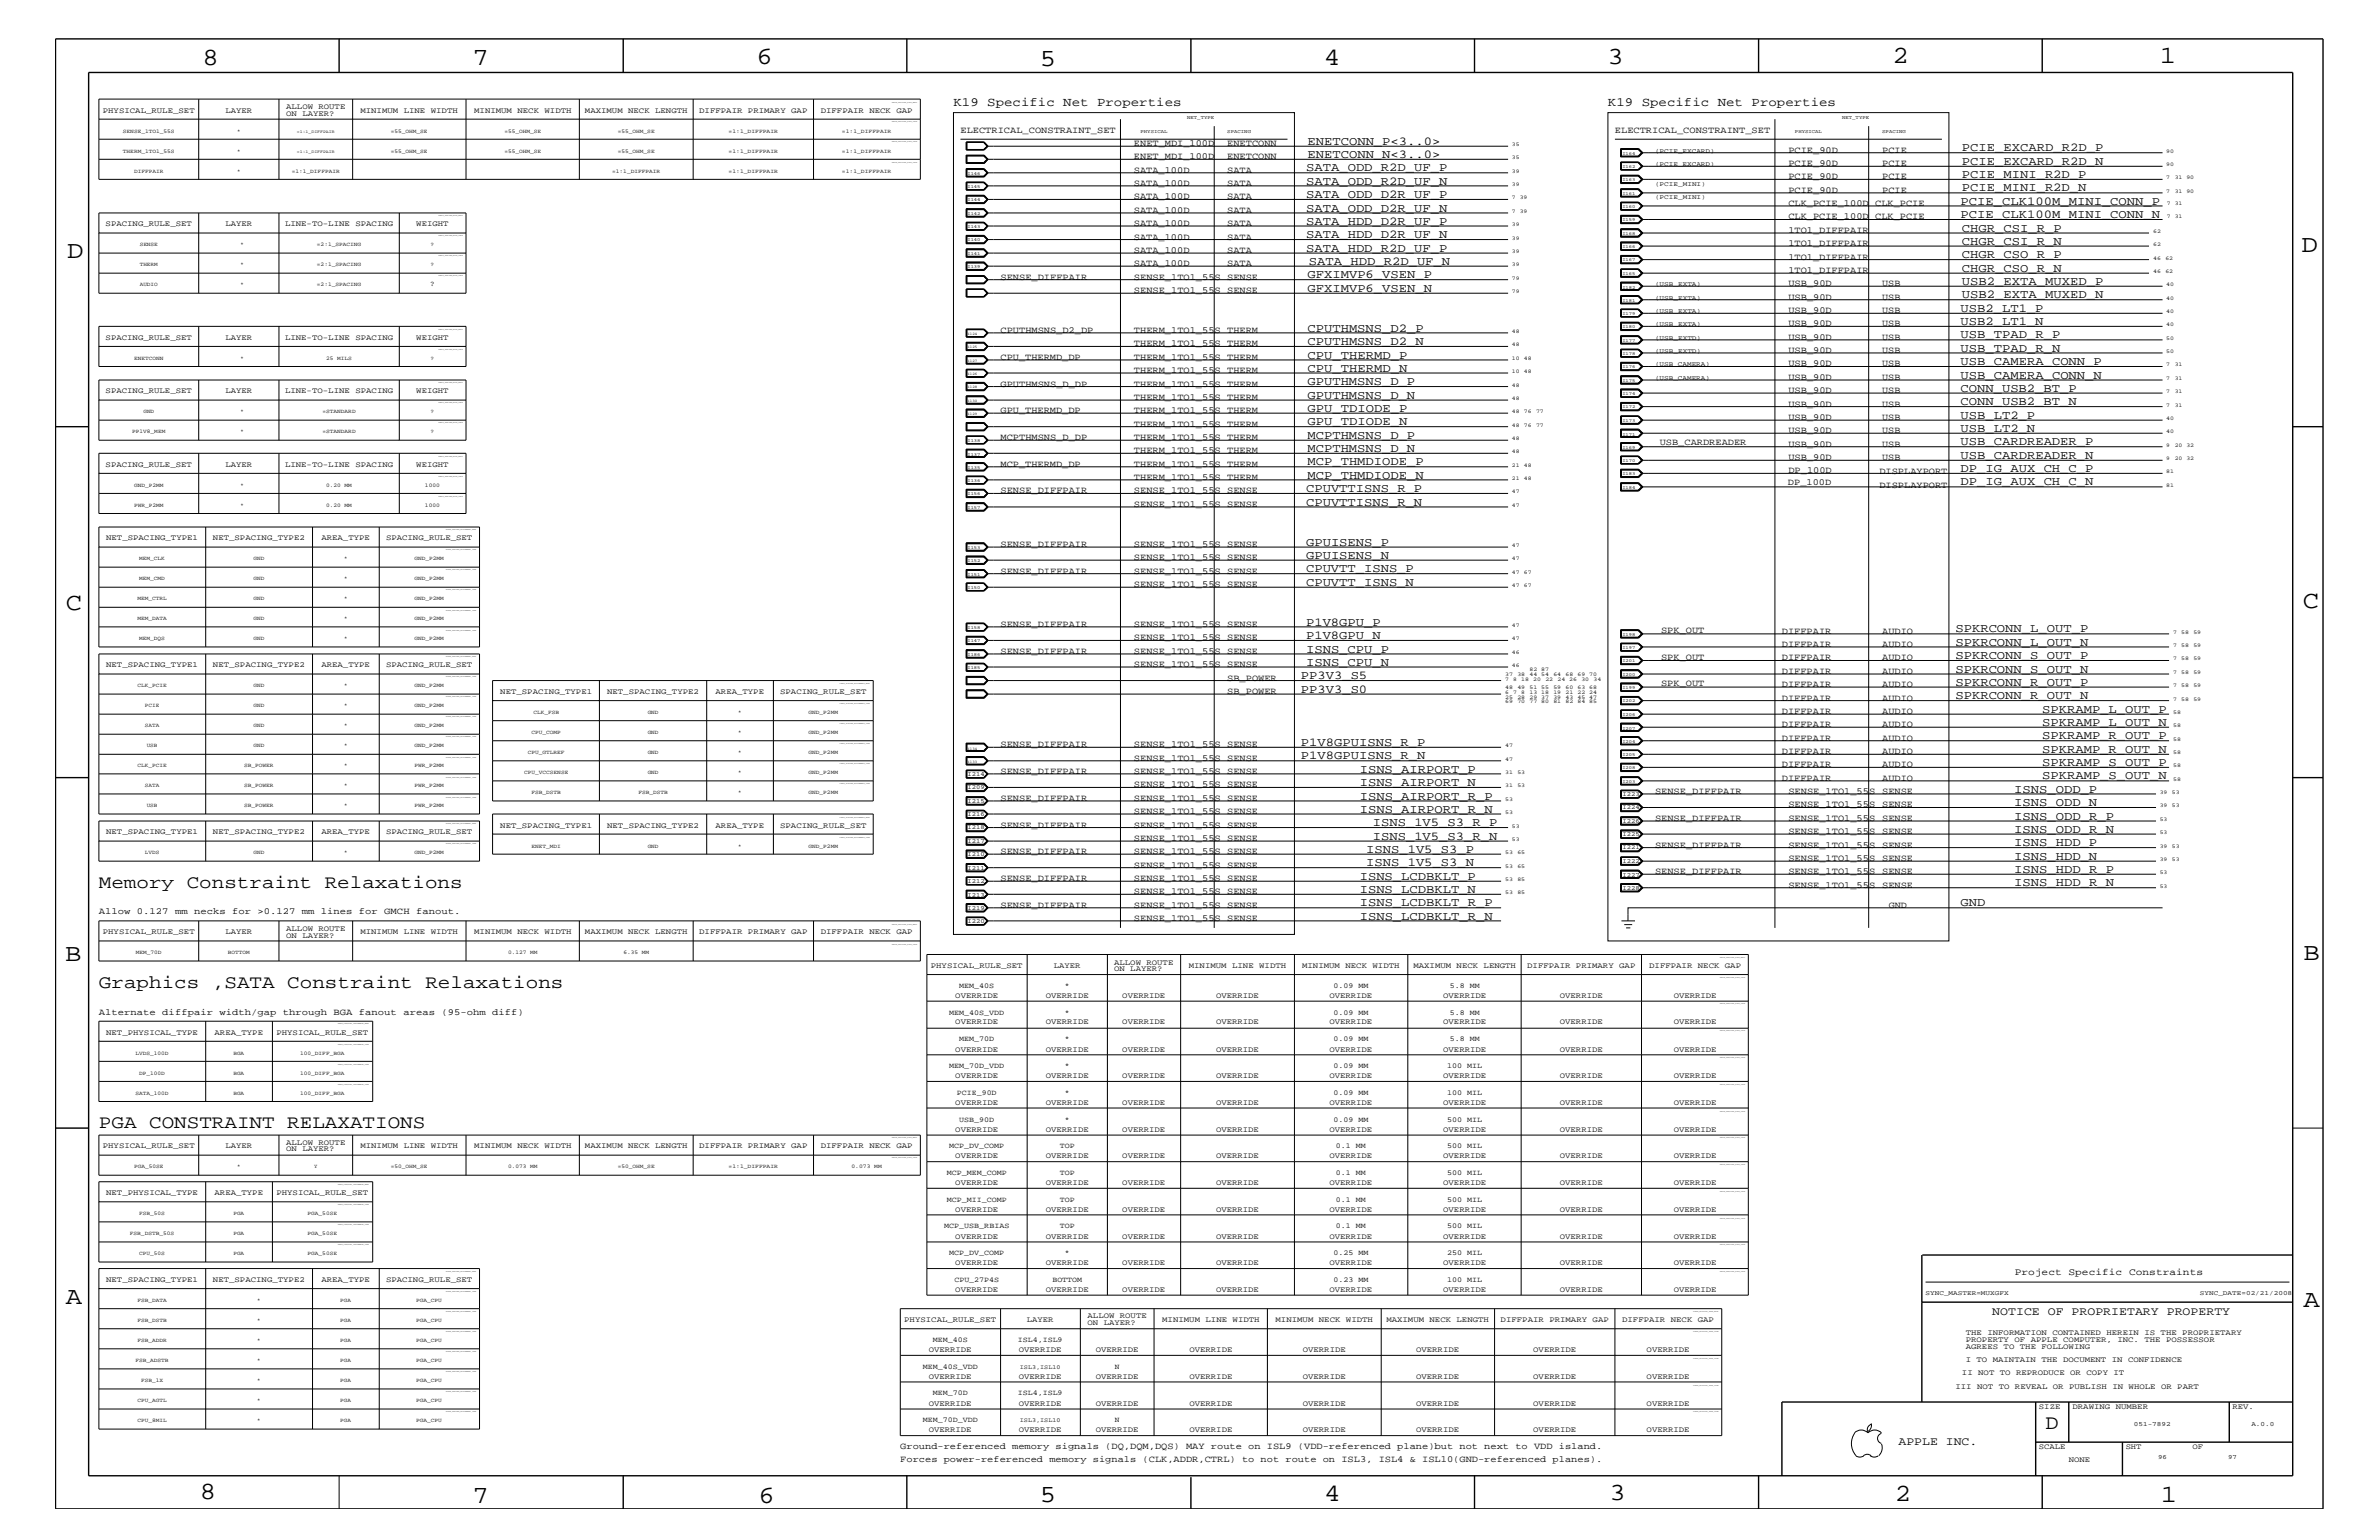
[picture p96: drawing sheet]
<svg xmlns="http://www.w3.org/2000/svg" width="432mm" height="279mm" viewBox="0 0 432 279" stroke-linecap="round" stroke-linejoin="round" font-family="sans-serif">
<defs><g id="words">
<g font-size="4.5">
<text x="36.7" y="11.7">8</text>
<text x="85.8" y="11.7">7</text>
<text x="137.3" y="11.5">6</text>
<text x="240.3" y="11.7">4</text>
<text x="291.8" y="11.5">3</text>
<text x="343.5" y="11.5">2</text>
<text x="392" y="11.5">1</text>
<text x="188.7" y="12.1">5</text>
<text x="12.2" y="46.8">D</text>
<text x="417.7" y="45.7">D</text>
<text x="11.9" y="110.6">C</text>
<text x="418" y="110.3">C</text>
<text x="11.9" y="174.3">B</text>
<text x="418.1" y="174.2">B</text>
<text x="11.9" y="236.7">A</text>
<text x="418.1" y="237.1">A</text>
<text x="36.2" y="271.9">8</text>
<text x="85.8" y="272.7">7</text>
<text x="137.7" y="272.7">6</text>
<text x="188.7" y="272.5">5</text>
<text x="240.4" y="272.3">4</text>
<text x="292.1" y="272.2">3</text>
<text x="343.9" y="272.3">2</text>
<text x="392.2" y="272.6">1</text>
</g>
<text font-size="3.7" x="371.3" y="259.3">D</text>
<g font-size="3.4">
<text x="17.9" y="161.1">Memory Constraint Relaxations</text>
<text x="17.9" y="179.3">Graphics ,SATA Constraint Relaxations</text>
<text x="17.9" y="204.7">PGA CONSTRAINT RELAXATIONS</text>
</g>
<g font-size="2.3">
<text x="173.1" y="19.2">K19 Specific Net Properties</text>
<text x="291.8" y="19.2">K19 Specific Net Properties</text>
</g>
<g font-size="2.2">
<text x="237.3" y="28.6">ENETCONN_N&lt;3..0&gt;</text>
<text x="237.3" y="26.3">ENETCONN_P&lt;3..0&gt;</text>
<text x="356.1" y="29.9">PCIE_EXCARD_R2D_N</text>
<text x="356.1" y="27.5">PCIE_EXCARD_R2D_P</text>
<text x="237.1" y="31.1">SATA_ODD_R2D_UF_P</text>
<text x="237.1" y="35.9">SATA_ODD_D2R_UF_P</text>
<text x="237.1" y="33.6">SATA_ODD_R2D_UF_N</text>
<text x="356.1" y="34.7">PCIE_MINI_R2D_N</text>
<text x="356.1" y="32.3">PCIE_MINI_R2D_P</text>
<text x="237.1" y="40.8">SATA_HDD_D2R_UF_P</text>
<text x="237.1" y="38.4">SATA_ODD_D2R_UF_N</text>
<text x="355.9" y="37.2">PCIE_CLK100M_MINI_CONN_P</text>
<text x="355.9" y="39.6">PCIE_CLK100M_MINI_CONN_N</text>
<text x="237.1" y="43.2">SATA_HDD_D2R_UF_N</text>
<text x="237.1" y="45.7">SATA_HDD_R2D_UF_P</text>
<text x="356.1" y="42">CHGR_CSI_R_P</text>
<text x="356.1" y="44.4">CHGR_CSI_R_N</text>
<text x="356.1" y="46.8">CHGR_CSO_R_P</text>
<text x="237.3" y="50.5">GFXIMVP6_VSEN_P</text>
<text x="237.3" y="52.9">GFXIMVP6_VSEN_N</text>
<text x="237.6" y="48.1">SATA_HDD_R2D_UF_N</text>
<text x="356.1" y="51.7">USB2_EXTA_MUXED_P</text>
<text x="356.1" y="49.3">CHGR_CSO_R_N</text>
<text x="355.9" y="59">USB2_LT1_N</text>
<text x="355.9" y="56.6">USB2_LT1_P</text>
<text x="356.1" y="54.1">USB2_EXTA_MUXED_N</text>
<text x="237.3" y="65.1">CPU_THERMD_P</text>
<text x="237.3" y="62.6">CPUTHMSNS_D2_N</text>
<text x="237.3" y="60.2">CPUTHMSNS_D2_P</text>
<text x="355.9" y="61.4">USB_TPAD_R_P</text>
<text x="355.9" y="63.9">USB_TPAD_R_N</text>
<text x="237.3" y="67.5">CPU_THERMD_N</text>
<text x="237.3" y="69.9">GPUTHMSNS_D_P</text>
<text x="355.9" y="66.2">USB_CAMERA_CONN_P</text>
<text x="355.9" y="68.7">USB_CAMERA_CONN_N</text>
<text x="355.9" y="71.1">CONN_USB2_BT_P</text>
<text x="237.3" y="77.2">GPU_TDIODE_N</text>
<text x="237.3" y="74.7">GPU_TDIODE_P</text>
<text x="237.3" y="72.3">GPUTHMSNS_D_N</text>
<text x="355.9" y="73.5">CONN_USB2_BT_N</text>
<text x="355.9" y="76">USB_LT2_P</text>
<text x="237.3" y="79.6">MCPTHMSNS_D_P</text>
<text x="237.3" y="82">MCPTHMSNS_D_N</text>
<text x="355.9" y="78.3">USB_LT2_N</text>
<text x="355.9" y="80.8">USB_CARDREADER_P</text>
<text x="355.9" y="83.3">USB_CARDREADER_N</text>
<text x="237.1" y="89.3">CPUVTTISNS_R_P</text>
<text x="237.3" y="86.9">MCP_THMDIODE_N</text>
<text x="237.3" y="84.4">MCP_THMDIODE_P</text>
<text x="355.9" y="85.6">DP_IG_AUX_CH_C_P</text>
<text x="355.9" y="88.1">DP_IG_AUX_CH_C_N</text>
<text x="237.1" y="91.7">CPUVTTISNS_R_N</text>
<text x="237.1" y="101.4">GPUISENS_N</text>
<text x="237.1" y="99">GPUISENS_P</text>
<text x="237.1" y="103.8">CPUVTT_ISNS_P</text>
<text x="237.1" y="106.3">CPUVTT_ISNS_N</text>
<text x="237.1" y="113.6">P1V8GPU_P</text>
<text x="237.1" y="115.9">P1V8GPU_N</text>
<text x="237.1" y="118.4">ISNS_CPU_P</text>
<text x="354.9" y="114.8">SPKRCONN_L_OUT_P</text>
<text x="354.9" y="117.2">SPKRCONN_L_OUT_N</text>
<text x="354.9" y="119.6">SPKRCONN_S_OUT_P</text>
<text x="236.1" y="125.7">PP3V3_S0</text>
<text x="236.1" y="123.2">PP3V3_S5</text>
<text x="237.1" y="120.8">ISNS_CPU_N</text>
<text x="354.9" y="124.4">SPKRCONN_R_OUT_P</text>
<text x="354.9" y="122">SPKRCONN_S_OUT_N</text>
<text x="354.9" y="126.9">SPKRCONN_R_OUT_N</text>
<text x="370.7" y="131.7">SPKRAMP_L_OUT_N</text>
<text x="370.7" y="129.3">SPKRAMP_L_OUT_P</text>
<text x="236.1" y="135.3">P1V8GPUISNS_R_P</text>
<text x="236.1" y="137.8">P1V8GPUISNS_R_N</text>
<text x="370.7" y="136.6">SPKRAMP_R_OUT_N</text>
<text x="370.7" y="134.1">SPKRAMP_R_OUT_P</text>
<text x="246.8" y="142.6">ISNS_AIRPORT_N</text>
<text x="246.8" y="140.2">ISNS_AIRPORT_P</text>
<text x="365.6" y="143.9">ISNS_ODD_P</text>
<text x="370.7" y="139">SPKRAMP_S_OUT_P</text>
<text x="370.7" y="141.4">SPKRAMP_S_OUT_N</text>
<text x="246.8" y="147.5">ISNS_AIRPORT_R_N</text>
<text x="246.8" y="145.1">ISNS_AIRPORT_R_P</text>
<text x="249.2" y="149.9">ISNS_1V5_S3_R_P</text>
<text x="365.6" y="146.2">ISNS_ODD_N</text>
<text x="365.6" y="148.7">ISNS_ODD_R_P</text>
<text x="248" y="154.7">ISNS_1V5_S3_P</text>
<text x="249.2" y="152.3">ISNS_1V5_S3_R_N</text>
<text x="365.6" y="151.1">ISNS_ODD_R_N</text>
<text x="365.6" y="156">ISNS_HDD_N</text>
<text x="365.6" y="153.5">ISNS_HDD_P</text>
<text x="246.8" y="162">ISNS_LCDBKLT_N</text>
<text x="246.8" y="159.6">ISNS_LCDBKLT_P</text>
<text x="248" y="157.2">ISNS_1V5_S3_N</text>
<text x="365.6" y="158.4">ISNS_HDD_R_P</text>
<text x="365.6" y="160.8">ISNS_HDD_R_N</text>
<text x="246.8" y="164.5">ISNS_LCDBKLT_R_P</text>
<text x="246.8" y="166.9">ISNS_LCDBKLT_R_N</text>
<text x="355.9" y="164.5">GND</text>
</g>
<g font-size="2.1">
<text x="361.6" y="238.6">NOTICE OF PROPRIETARY PROPERTY</text>
<text x="344.6" y="262.2">APPLE INC.</text>
</g>
<text font-size="1.8" x="365.7" y="231.3">Project Specific Constraints</text>
<g font-size="1.7">
<text x="174.3" y="24.1">ELECTRICAL_CONSTRAINT_SET</text>
<text x="205.8" y="28.9">ENET_MDI_100D</text>
<text x="205.8" y="26.5">ENET_MDI_100D</text>
<text x="222.8" y="28.9">ENETCONN</text>
<text x="222.8" y="26.5">ENETCONN</text>
<text x="293.1" y="24.1">ELECTRICAL_CONSTRAINT_SET</text>
<text x="324.6" y="27.7">PCIE_90D</text>
<text x="341.6" y="27.7">PCIE</text>
<text x="205.8" y="31.4">SATA_100D</text>
<text x="205.8" y="33.7">SATA_100D</text>
<text x="222.8" y="31.4">SATA</text>
<text x="222.8" y="33.7">SATA</text>
<text x="324.6" y="35">PCIE_90D</text>
<text x="324.6" y="32.5">PCIE_90D</text>
<text x="324.6" y="30.2">PCIE_90D</text>
<text x="341.6" y="35">PCIE</text>
<text x="341.6" y="32.5">PCIE</text>
<text x="341.6" y="30.2">PCIE</text>
<text x="205.8" y="41">SATA_100D</text>
<text x="205.8" y="38.6">SATA_100D</text>
<text x="205.8" y="36.2">SATA_100D</text>
<text x="222.8" y="41">SATA</text>
<text x="222.8" y="38.6">SATA</text>
<text x="222.8" y="36.2">SATA</text>
<text x="324.6" y="37.4">CLK_PCIE_100D</text>
<text x="324.6" y="39.8">CLK_PCIE_100D</text>
<text x="340.4" y="37.4">CLK_PCIE</text>
<text x="340.4" y="39.8">CLK_PCIE</text>
<text x="205.8" y="43.5">SATA_100D</text>
<text x="205.8" y="45.9">SATA_100D</text>
<text x="222.8" y="43.5">SATA</text>
<text x="222.8" y="45.9">SATA</text>
<text x="324.6" y="42.3">1TO1_DIFFPAIR</text>
<text x="324.6" y="44.6">1TO1_DIFFPAIR</text>
<text x="324.6" y="47.1">1TO1_DIFFPAIR</text>
<text x="181.6" y="50.7">SENSE_DIFFPAIR</text>
<text x="205.8" y="48.3">SATA_100D</text>
<text x="205.8" y="50.7">SENSE_1TO1_55S SENSE</text>
<text x="205.8" y="53.2">SENSE_1TO1_55S SENSE</text>
<text x="222.8" y="48.3">SATA</text>
<text x="324.6" y="51.9">USB_90D</text>
<text x="324.6" y="49.6">1TO1_DIFFPAIR</text>
<text x="341.6" y="51.9">USB</text>
<text x="324.6" y="56.8">USB_90D</text>
<text x="324.6" y="54.4">USB_90D</text>
<text x="324.6" y="59.2">USB_90D</text>
<text x="341.6" y="56.8">USB</text>
<text x="341.6" y="54.4">USB</text>
<text x="341.6" y="59.2">USB</text>
<text x="181.6" y="65.3">CPU_THERMD_DP</text>
<text x="181.6" y="60.4">CPUTHMSNS_D2_DP</text>
<text x="205.8" y="65.3">THERM_1TO1_55S THERM</text>
<text x="205.8" y="62.9">THERM_1TO1_55S THERM</text>
<text x="205.8" y="60.4">THERM_1TO1_55S THERM</text>
<text x="324.6" y="61.7">USB_90D</text>
<text x="324.6" y="64">USB_90D</text>
<text x="341.6" y="61.7">USB</text>
<text x="341.6" y="64">USB</text>
<text x="181.6" y="70.1">GPUTHMSNS_D_DP</text>
<text x="205.8" y="67.7">THERM_1TO1_55S THERM</text>
<text x="205.8" y="70.1">THERM_1TO1_55S THERM</text>
<text x="324.6" y="66.5">USB_90D</text>
<text x="324.6" y="68.9">USB_90D</text>
<text x="324.6" y="71.3">USB_90D</text>
<text x="341.6" y="66.5">USB</text>
<text x="341.6" y="68.9">USB</text>
<text x="341.6" y="71.3">USB</text>
<text x="181.6" y="75">GPU_THERMD_DP</text>
<text x="205.8" y="77.4">THERM_1TO1_55S THERM</text>
<text x="205.8" y="75">THERM_1TO1_55S THERM</text>
<text x="205.8" y="72.6">THERM_1TO1_55S THERM</text>
<text x="324.6" y="73.8">USB_90D</text>
<text x="324.6" y="76.2">USB_90D</text>
<text x="341.6" y="73.8">USB</text>
<text x="341.6" y="76.2">USB</text>
<text x="181.6" y="79.9">MCPTHMSNS_D_DP</text>
<text x="205.8" y="82.2">THERM_1TO1_55S THERM</text>
<text x="205.8" y="79.9">THERM_1TO1_55S THERM</text>
<text x="301.2" y="80.8">USB_CARDREADER</text>
<text x="324.6" y="78.6">USB_90D</text>
<text x="324.6" y="83.5">USB_90D</text>
<text x="324.6" y="81.1">USB_90D</text>
<text x="341.6" y="78.6">USB</text>
<text x="341.6" y="81.1">USB</text>
<text x="341.6" y="83.5">USB</text>
<text x="181.6" y="89.5">SENSE_DIFFPAIR</text>
<text x="181.6" y="84.7">MCP_THERMD_DP</text>
<text x="205.8" y="89.5">SENSE_1TO1_55S SENSE</text>
<text x="205.8" y="87.1">THERM_1TO1_55S THERM</text>
<text x="205.8" y="84.7">THERM_1TO1_55S THERM</text>
<text x="324.5" y="88">DP_100D</text>
<text x="324.6" y="85.9">DP_100D</text>
<text x="341.1" y="86">DISPLAYPORT</text>
<text x="341.1" y="88.5">DISPLAYPORT</text>
<text x="205.8" y="92">SENSE_1TO1_55S SENSE</text>
<text x="181.6" y="99.3">SENSE_DIFFPAIR</text>
<text x="205.8" y="101.6">SENSE_1TO1_55S SENSE</text>
<text x="205.8" y="99.3">SENSE_1TO1_55S SENSE</text>
<text x="181.6" y="104.1">SENSE_DIFFPAIR</text>
<text x="205.8" y="104.1">SENSE_1TO1_55S SENSE</text>
<text x="205.8" y="106.5">SENSE_1TO1_55S SENSE</text>
<text x="181.6" y="113.7">SENSE_DIFFPAIR</text>
<text x="205.8" y="113.7">SENSE_1TO1_55S SENSE</text>
<text x="181.6" y="118.6">SENSE_DIFFPAIR</text>
<text x="205.8" y="116.2">SENSE_1TO1_55S SENSE</text>
<text x="205.8" y="118.6">SENSE_1TO1_55S SENSE</text>
<text x="301.5" y="114.8">SPK_OUT</text>
<text x="301.5" y="119.7">SPK_OUT</text>
<text x="323.4" y="115">DIFFPAIR</text>
<text x="323.4" y="117.4">DIFFPAIR</text>
<text x="323.4" y="119.8">DIFFPAIR</text>
<text x="341.6" y="115">AUDIO</text>
<text x="341.6" y="117.4">AUDIO</text>
<text x="341.6" y="119.8">AUDIO</text>
<text x="205.8" y="121">SENSE_1TO1_55S SENSE</text>
<text x="222.8" y="125.9">SB_POWER</text>
<text x="222.8" y="123.5">SB_POWER</text>
<text x="301.5" y="124.5">SPK_OUT</text>
<text x="323.4" y="124.7">DIFFPAIR</text>
<text x="323.4" y="122.3">DIFFPAIR</text>
<text x="341.6" y="124.7">AUDIO</text>
<text x="341.6" y="122.3">AUDIO</text>
<text x="323.4" y="127.1">DIFFPAIR</text>
<text x="323.4" y="131.9">DIFFPAIR</text>
<text x="323.4" y="129.6">DIFFPAIR</text>
<text x="341.6" y="127.1">AUDIO</text>
<text x="341.6" y="131.9">AUDIO</text>
<text x="341.6" y="129.6">AUDIO</text>
<text x="181.6" y="135.6">SENSE_DIFFPAIR</text>
<text x="205.8" y="135.6">SENSE_1TO1_55S SENSE</text>
<text x="323.4" y="136.8">DIFFPAIR</text>
<text x="323.4" y="134.4">DIFFPAIR</text>
<text x="341.6" y="136.8">AUDIO</text>
<text x="341.6" y="134.4">AUDIO</text>
<text x="181.6" y="140.4">SENSE_DIFFPAIR</text>
<text x="205.8" y="138">SENSE_1TO1_55S SENSE</text>
<text x="205.8" y="142.9">SENSE_1TO1_55S SENSE</text>
<text x="205.8" y="140.4">SENSE_1TO1_55S SENSE</text>
<text x="323.4" y="139.2">DIFFPAIR</text>
<text x="323.4" y="141.7">DIFFPAIR</text>
<text x="341.6" y="139.2">AUDIO</text>
<text x="341.6" y="141.7">AUDIO</text>
<text x="181.6" y="145.3">SENSE_DIFFPAIR</text>
<text x="205.8" y="147.7">SENSE_1TO1_55S SENSE</text>
<text x="205.8" y="145.3">SENSE_1TO1_55S SENSE</text>
<text x="300.4" y="149">SENSE_DIFFPAIR</text>
<text x="300.4" y="144">SENSE_DIFFPAIR</text>
<text x="324.6" y="144">SENSE_1TO1_55S</text>
<text x="324.6" y="146.5">SENSE_1TO1_55S</text>
<text x="324.6" y="149">SENSE_1TO1_55S</text>
<text x="341.6" y="144">SENSE</text>
<text x="341.6" y="146.5">SENSE</text>
<text x="341.6" y="149">SENSE</text>
<text x="181.6" y="150.1">SENSE_DIFFPAIR</text>
<text x="181.6" y="155">SENSE_DIFFPAIR</text>
<text x="205.8" y="150.1">SENSE_1TO1_55S SENSE</text>
<text x="205.8" y="155">SENSE_1TO1_55S SENSE</text>
<text x="205.8" y="152.6">SENSE_1TO1_55S SENSE</text>
<text x="300.4" y="153.8">SENSE_DIFFPAIR</text>
<text x="324.6" y="151.3">SENSE_1TO1_55S</text>
<text x="324.6" y="153.8">SENSE_1TO1_55S</text>
<text x="341.6" y="151.3">SENSE</text>
<text x="341.6" y="153.8">SENSE</text>
<text x="181.6" y="159.9">SENSE_DIFFPAIR</text>
<text x="205.8" y="157.4">SENSE_1TO1_55S SENSE</text>
<text x="205.8" y="159.9">SENSE_1TO1_55S SENSE</text>
<text x="300.4" y="158.6">SENSE_DIFFPAIR</text>
<text x="324.6" y="156.2">SENSE_1TO1_55S</text>
<text x="324.6" y="158.6">SENSE_1TO1_55S</text>
<text x="324.6" y="161.1">SENSE_1TO1_55S</text>
<text x="341.6" y="156.2">SENSE</text>
<text x="341.6" y="158.6">SENSE</text>
<text x="341.6" y="161.1">SENSE</text>
<text x="17.9" y="165.9">Allow 0.127 mm necks for &gt;0.127 mm lines for GMCH fanout.</text>
<text x="181.6" y="164.7">SENSE_DIFFPAIR</text>
<text x="205.8" y="162.2">SENSE_1TO1_55S SENSE</text>
<text x="205.8" y="164.7">SENSE_1TO1_55S SENSE</text>
<text x="205.8" y="167.1">SENSE_1TO1_55S SENSE</text>
<text x="342.8" y="164.7">GND</text>
<text x="17.9" y="184.1">Alternate diffpair width/gap through BGA fanout areas (95-ohm diff)</text>
<text x="163.4" y="262.9">Ground-referenced memory signals (DQ,DQM,DQS) MAY route on ISL9 (VDD-referenced plane)but not next to VDD island.</text>
<text x="163.4" y="265.3">Forces power-referenced memory signals (CLK,ADDR,CTRL) to not route on ISL3, ISL4 &amp; ISL10(GND-referenced planes).</text>
</g>
<g font-size="1.4">
<text x="18.7" y="20.4">PHYSICAL_RULE_SET</text>
<text x="40.9" y="20.4">LAYER</text>
<text x="51.9" y="19.8">ALLOW ROUTE</text>
<text x="51.9" y="21">ON LAYER?</text>
<text x="65.4" y="20.4">MINIMUM LINE WIDTH</text>
<text x="86.1" y="20.4">MINIMUM NECK WIDTH</text>
<text x="106.2" y="20.4">MAXIMUM NECK LENGTH</text>
<text x="126.9" y="20.4">DIFFPAIR PRIMARY GAP</text>
<text x="149" y="20.4">DIFFPAIR NECK GAP</text>
<text x="19.2" y="41">SPACING_RULE_SET</text>
<text x="40.9" y="41">LAYER</text>
<text x="51.7" y="41">LINE-TO-LINE SPACING</text>
<text x="75.6" y="41">WEIGHT</text>
<text x="78.1" y="51.9">?</text>
<text x="19.2" y="61.7">SPACING_RULE_SET</text>
<text x="40.9" y="61.7">LAYER</text>
<text x="51.7" y="61.7">LINE-TO-LINE SPACING</text>
<text x="75.6" y="61.7">WEIGHT</text>
<text x="19.2" y="71.3">SPACING_RULE_SET</text>
<text x="40.9" y="71.3">LAYER</text>
<text x="51.7" y="71.3">LINE-TO-LINE SPACING</text>
<text x="75.6" y="71.3">WEIGHT</text>
<text x="19.2" y="84.7">SPACING_RULE_SET</text>
<text x="40.9" y="84.7">LAYER</text>
<text x="51.7" y="84.7">LINE-TO-LINE SPACING</text>
<text x="75.6" y="84.7">WEIGHT</text>
<text x="19.3" y="98">NET_SPACING_TYPE1</text>
<text x="38.7" y="98">NET_SPACING_TYPE2</text>
<text x="58.3" y="98">AREA_TYPE</text>
<text x="70.1" y="98">SPACING_RULE_SET</text>
<text x="19.3" y="121">NET_SPACING_TYPE1</text>
<text x="38.7" y="121">NET_SPACING_TYPE2</text>
<text x="58.3" y="121">AREA_TYPE</text>
<text x="70.1" y="121">SPACING_RULE_SET</text>
<text x="90.8" y="125.9">NET_SPACING_TYPE1</text>
<text x="110.2" y="125.9">NET_SPACING_TYPE2</text>
<text x="129.9" y="125.9">AREA_TYPE</text>
<text x="141.6" y="125.9">SPACING_RULE_SET</text>
<text x="19.3" y="151.3">NET_SPACING_TYPE1</text>
<text x="38.7" y="151.3">NET_SPACING_TYPE2</text>
<text x="58.3" y="151.3">AREA_TYPE</text>
<text x="70.1" y="151.3">SPACING_RULE_SET</text>
<text x="90.8" y="150.1">NET_SPACING_TYPE1</text>
<text x="110.2" y="150.1">NET_SPACING_TYPE2</text>
<text x="129.9" y="150.1">AREA_TYPE</text>
<text x="141.6" y="150.1">SPACING_RULE_SET</text>
<text x="18.7" y="169.5">PHYSICAL_RULE_SET</text>
<text x="40.9" y="169.5">LAYER</text>
<text x="51.9" y="168.9">ALLOW ROUTE</text>
<text x="51.9" y="170.1">ON LAYER?</text>
<text x="65.4" y="169.5">MINIMUM LINE WIDTH</text>
<text x="86.1" y="169.5">MINIMUM NECK WIDTH</text>
<text x="106.2" y="169.5">MAXIMUM NECK LENGTH</text>
<text x="126.9" y="169.5">DIFFPAIR PRIMARY GAP</text>
<text x="149" y="169.5">DIFFPAIR NECK GAP</text>
<text x="169" y="175.6">PHYSICAL_RULE_SET</text>
<text x="174.1" y="179.3">MEM_40S</text>
<text x="191.3" y="175.6">LAYER</text>
<text x="193.3" y="179.3">*</text>
<text x="202.2" y="175">ALLOW ROUTE</text>
<text x="202.2" y="176.2">ON LAYER?</text>
<text x="215.8" y="175.6">MINIMUM LINE WIDTH</text>
<text x="236.3" y="175.6">MINIMUM NECK WIDTH</text>
<text x="242" y="179.3">0.09 MM</text>
<text x="256.5" y="175.6">MAXIMUM NECK LENGTH</text>
<text x="263.1" y="179.3">5.8 MM</text>
<text x="277.2" y="175.6">DIFFPAIR PRIMARY GAP</text>
<text x="299.3" y="175.6">DIFFPAIR NECK GAP</text>
<text x="172.3" y="184.1">MEM_40S_VDD</text>
<text x="173.4" y="181">OVERRIDE</text>
<text x="173.4" y="185.9">OVERRIDE</text>
<text x="189.8" y="181">OVERRIDE</text>
<text x="189.8" y="185.9">OVERRIDE</text>
<text x="193.3" y="184.1">*</text>
<text x="203.7" y="181">OVERRIDE</text>
<text x="203.7" y="185.9">OVERRIDE</text>
<text x="220.7" y="181">OVERRIDE</text>
<text x="220.7" y="185.9">OVERRIDE</text>
<text x="241.3" y="181">OVERRIDE</text>
<text x="241.3" y="185.9">OVERRIDE</text>
<text x="242" y="184.1">0.09 MM</text>
<text x="262" y="181">OVERRIDE</text>
<text x="262" y="185.9">OVERRIDE</text>
<text x="263.1" y="184.1">5.8 MM</text>
<text x="283.1" y="181">OVERRIDE</text>
<text x="283.1" y="185.9">OVERRIDE</text>
<text x="303.8" y="181">OVERRIDE</text>
<text x="303.8" y="185.9">OVERRIDE</text>
<text x="19.3" y="187.7">NET_PHYSICAL_TYPE</text>
<text x="38.9" y="187.7">AREA_TYPE</text>
<text x="50.2" y="187.7">PHYSICAL_RULE_SET</text>
<text x="173.4" y="190.8">OVERRIDE</text>
<text x="174.1" y="188.9">MEM_70D</text>
<text x="189.8" y="190.8">OVERRIDE</text>
<text x="193.3" y="188.9">*</text>
<text x="203.7" y="190.8">OVERRIDE</text>
<text x="220.7" y="190.8">OVERRIDE</text>
<text x="241.3" y="190.8">OVERRIDE</text>
<text x="242" y="188.9">0.09 MM</text>
<text x="262" y="190.8">OVERRIDE</text>
<text x="263.1" y="188.9">5.8 MM</text>
<text x="283.1" y="190.8">OVERRIDE</text>
<text x="303.8" y="190.8">OVERRIDE</text>
<text x="172.3" y="193.7">MEM_70D_VDD</text>
<text x="173.4" y="195.6">OVERRIDE</text>
<text x="189.8" y="195.6">OVERRIDE</text>
<text x="193.3" y="193.7">*</text>
<text x="203.7" y="195.6">OVERRIDE</text>
<text x="220.7" y="195.6">OVERRIDE</text>
<text x="241.3" y="195.6">OVERRIDE</text>
<text x="242" y="193.7">0.09 MM</text>
<text x="262" y="195.6">OVERRIDE</text>
<text x="262.7" y="193.7">100 MIL</text>
<text x="283.1" y="195.6">OVERRIDE</text>
<text x="303.8" y="195.6">OVERRIDE</text>
<text x="173.4" y="200.4">OVERRIDE</text>
<text x="173.7" y="198.7">PCIE_90D</text>
<text x="174.1" y="203.5">USB_90D</text>
<text x="189.8" y="200.4">OVERRIDE</text>
<text x="193.3" y="198.7">*</text>
<text x="193.3" y="203.5">*</text>
<text x="203.7" y="200.4">OVERRIDE</text>
<text x="220.7" y="200.4">OVERRIDE</text>
<text x="241.3" y="200.4">OVERRIDE</text>
<text x="242" y="203.5">0.09 MM</text>
<text x="242" y="198.7">0.09 MM</text>
<text x="262" y="200.4">OVERRIDE</text>
<text x="262.7" y="198.7">100 MIL</text>
<text x="262.7" y="203.5">500 MIL</text>
<text x="283.1" y="200.4">OVERRIDE</text>
<text x="303.8" y="200.4">OVERRIDE</text>
<text x="18.7" y="208.3">PHYSICAL_RULE_SET</text>
<text x="40.9" y="208.3">LAYER</text>
<text x="51.9" y="207.7">ALLOW ROUTE</text>
<text x="51.9" y="208.9">ON LAYER?</text>
<text x="65.4" y="208.3">MINIMUM LINE WIDTH</text>
<text x="86.1" y="208.3">MINIMUM NECK WIDTH</text>
<text x="106.2" y="208.3">MAXIMUM NECK LENGTH</text>
<text x="126.9" y="208.3">DIFFPAIR PRIMARY GAP</text>
<text x="149" y="208.3">DIFFPAIR NECK GAP</text>
<text x="172.3" y="208.3">MCP_DV_COMP</text>
<text x="173.4" y="205.3">OVERRIDE</text>
<text x="189.8" y="205.3">OVERRIDE</text>
<text x="192.4" y="208.3">TOP</text>
<text x="203.7" y="205.3">OVERRIDE</text>
<text x="220.7" y="205.3">OVERRIDE</text>
<text x="241.3" y="205.3">OVERRIDE</text>
<text x="242.5" y="208.3">0.1 MM</text>
<text x="262" y="205.3">OVERRIDE</text>
<text x="262.7" y="208.3">500 MIL</text>
<text x="283.1" y="205.3">OVERRIDE</text>
<text x="303.8" y="205.3">OVERRIDE</text>
<text x="171.8" y="213.2">MCP_MEM_COMP</text>
<text x="173.4" y="210.2">OVERRIDE</text>
<text x="173.4" y="215">OVERRIDE</text>
<text x="189.8" y="210.2">OVERRIDE</text>
<text x="189.8" y="215">OVERRIDE</text>
<text x="192.4" y="213.2">TOP</text>
<text x="203.7" y="210.2">OVERRIDE</text>
<text x="203.7" y="215">OVERRIDE</text>
<text x="220.7" y="210.2">OVERRIDE</text>
<text x="220.7" y="215">OVERRIDE</text>
<text x="241.3" y="210.2">OVERRIDE</text>
<text x="241.3" y="215">OVERRIDE</text>
<text x="242.5" y="213.2">0.1 MM</text>
<text x="262" y="210.2">OVERRIDE</text>
<text x="262" y="215">OVERRIDE</text>
<text x="262.7" y="213.2">500 MIL</text>
<text x="283.1" y="210.2">OVERRIDE</text>
<text x="283.1" y="215">OVERRIDE</text>
<text x="303.8" y="210.2">OVERRIDE</text>
<text x="303.8" y="215">OVERRIDE</text>
<text x="19.3" y="216.9">NET_PHYSICAL_TYPE</text>
<text x="38.9" y="216.9">AREA_TYPE</text>
<text x="50.2" y="216.9">PHYSICAL_RULE_SET</text>
<text x="171.8" y="218">MCP_MII_COMP</text>
<text x="173.4" y="219.8">OVERRIDE</text>
<text x="189.8" y="219.8">OVERRIDE</text>
<text x="192.4" y="218">TOP</text>
<text x="203.7" y="219.8">OVERRIDE</text>
<text x="220.7" y="219.8">OVERRIDE</text>
<text x="241.3" y="219.8">OVERRIDE</text>
<text x="242.5" y="218">0.1 MM</text>
<text x="262" y="219.8">OVERRIDE</text>
<text x="262.7" y="218">500 MIL</text>
<text x="283.1" y="219.8">OVERRIDE</text>
<text x="303.8" y="219.8">OVERRIDE</text>
<text x="171.4" y="222.9">MCP_USB_RBIAS</text>
<text x="172.3" y="227.7">MCP_DV_COMP</text>
<text x="173.4" y="224.7">OVERRIDE</text>
<text x="189.8" y="224.7">OVERRIDE</text>
<text x="192.4" y="222.9">TOP</text>
<text x="193.3" y="227.7">*</text>
<text x="203.7" y="224.7">OVERRIDE</text>
<text x="220.7" y="224.7">OVERRIDE</text>
<text x="241.3" y="224.7">OVERRIDE</text>
<text x="242" y="227.7">0.25 MM</text>
<text x="242.5" y="222.9">0.1 MM</text>
<text x="262" y="224.7">OVERRIDE</text>
<text x="262.7" y="222.9">500 MIL</text>
<text x="262.7" y="227.7">250 MIL</text>
<text x="283.1" y="224.7">OVERRIDE</text>
<text x="303.8" y="224.7">OVERRIDE</text>
<text x="19.3" y="232.6">NET_SPACING_TYPE1</text>
<text x="38.7" y="232.6">NET_SPACING_TYPE2</text>
<text x="58.3" y="232.6">AREA_TYPE</text>
<text x="70.1" y="232.6">SPACING_RULE_SET</text>
<text x="173.2" y="232.6">CPU_27P4S</text>
<text x="173.4" y="229.6">OVERRIDE</text>
<text x="189.8" y="229.6">OVERRIDE</text>
<text x="191" y="232.6">BOTTOM</text>
<text x="203.7" y="229.6">OVERRIDE</text>
<text x="220.7" y="229.6">OVERRIDE</text>
<text x="241.3" y="229.6">OVERRIDE</text>
<text x="242" y="232.6">0.23 MM</text>
<text x="262" y="229.6">OVERRIDE</text>
<text x="262.7" y="232.6">100 MIL</text>
<text x="283.1" y="229.6">OVERRIDE</text>
<text x="303.8" y="229.6">OVERRIDE</text>
<text x="164.1" y="239.9">PHYSICAL_RULE_SET</text>
<text x="173.4" y="234.4">OVERRIDE</text>
<text x="186.4" y="239.9">LAYER</text>
<text x="189.8" y="234.4">OVERRIDE</text>
<text x="197.4" y="239.2">ALLOW ROUTE</text>
<text x="203.7" y="234.4">OVERRIDE</text>
<text x="210.9" y="239.9">MINIMUM LINE WIDTH</text>
<text x="220.7" y="234.4">OVERRIDE</text>
<text x="231.5" y="239.9">MINIMUM NECK WIDTH</text>
<text x="241.3" y="234.4">OVERRIDE</text>
<text x="251.6" y="239.9">MAXIMUM NECK LENGTH</text>
<text x="262" y="234.4">OVERRIDE</text>
<text x="272.4" y="239.9">DIFFPAIR PRIMARY GAP</text>
<text x="283.1" y="234.4">OVERRIDE</text>
<text x="294.4" y="239.9">DIFFPAIR NECK GAP</text>
<text x="303.8" y="234.4">OVERRIDE</text>
<text x="168.6" y="245.3">OVERRIDE</text>
<text x="169.3" y="243.5">MEM_40S</text>
<text x="184.7" y="243.5">ISL4,ISL9</text>
<text x="184.9" y="245.3">OVERRIDE</text>
<text x="197.4" y="240.5">ON LAYER?</text>
<text x="198.9" y="245.3">OVERRIDE</text>
<text x="215.9" y="245.3">OVERRIDE</text>
<text x="236.5" y="245.3">OVERRIDE</text>
<text x="257" y="245.3">OVERRIDE</text>
<text x="278.3" y="245.3">OVERRIDE</text>
<text x="298.9" y="245.3">OVERRIDE</text>
<text x="356.8" y="242.3">THE INFORMATION CONTAINED HEREIN IS THE PROPRIETARY</text>
<text x="356.8" y="243.5">PROPERTY OF APPLE COMPUTER, INC. THE POSSESSOR</text>
<text x="356.8" y="244.7">AGREES TO THE FOLLOWING</text>
<text x="167.5" y="248.4">MEM_40S_VDD</text>
<text x="168.6" y="250.1">OVERRIDE</text>
<text x="184.9" y="250.1">OVERRIDE</text>
<text x="198.9" y="250.1">OVERRIDE</text>
<text x="202.4" y="248.4">N</text>
<text x="215.9" y="250.1">OVERRIDE</text>
<text x="236.5" y="250.1">OVERRIDE</text>
<text x="257" y="250.1">OVERRIDE</text>
<text x="278.3" y="250.1">OVERRIDE</text>
<text x="298.9" y="250.1">OVERRIDE</text>
<text x="354.9" y="252">III NOT TO REVEAL OR PUBLISH IN WHOLE OR PART</text>
<text x="356.1" y="249.5">II NOT TO REPRODUCE OR COPY IT</text>
<text x="356.8" y="247.1">I TO MAINTAIN THE DOCUMENT IN CONFIDENCE</text>
<text x="168.6" y="255">OVERRIDE</text>
<text x="169.3" y="253.2">MEM_70D</text>
<text x="184.7" y="253.2">ISL4,ISL9</text>
<text x="184.9" y="255">OVERRIDE</text>
<text x="198.9" y="255">OVERRIDE</text>
<text x="215.9" y="255">OVERRIDE</text>
<text x="236.5" y="255">OVERRIDE</text>
<text x="257" y="255">OVERRIDE</text>
<text x="278.3" y="255">OVERRIDE</text>
<text x="298.9" y="255">OVERRIDE</text>
<text x="370.1" y="255.6">SIZE</text>
<text x="376.2" y="255.6">DRAWING NUMBER</text>
<text x="405.2" y="255.6">REV.</text>
<text x="167.5" y="258">MEM_70D_VDD</text>
<text x="168.6" y="259.9">OVERRIDE</text>
<text x="184.9" y="259.9">OVERRIDE</text>
<text x="198.9" y="259.9">OVERRIDE</text>
<text x="202.4" y="258">N</text>
<text x="215.9" y="259.9">OVERRIDE</text>
<text x="236.5" y="259.9">OVERRIDE</text>
<text x="257" y="259.9">OVERRIDE</text>
<text x="278.3" y="259.9">OVERRIDE</text>
<text x="298.9" y="259.9">OVERRIDE</text>
<text x="370.1" y="262.9">SCALE</text>
<text x="385.8" y="262.9">SHT</text>
<text x="397.9" y="262.9">OF</text>
<text x="375.5" y="265.3">NONE</text>
</g>
<g font-size="1.2">
<text x="300.4" y="27.7">(PCIE_EXCARD)</text>
<text x="300.4" y="30.2">(PCIE_EXCARD)</text>
<text x="300.4" y="33.7">(PCIE_MINI)</text>
<text x="300.4" y="36.2">(PCIE_MINI)</text>
<text x="300.4" y="51.9">(USB_EXTA)</text>
<text x="300.4" y="56.8">(USB_EXTA)</text>
<text x="300.4" y="59.2">(USB_EXTA)</text>
<text x="300.4" y="54.4">(USB_EXTA)</text>
<text x="300.4" y="61.7">(USB_EXTD)</text>
<text x="300.4" y="64">(USB_EXTD)</text>
<text x="300.4" y="68.9">(USB_CAMERA)</text>
<text x="300.4" y="66.5">(USB_CAMERA)</text>
<text x="175.6" y="143.2">I209</text>
<text x="175.6" y="140.8">I214</text>
<text x="175.6" y="145.7">I215</text>
<text x="175.6" y="148.1">I216</text>
<text x="294.5" y="144.5">I223</text>
<text x="294.5" y="146.8">I224</text>
<text x="294.5" y="149.3">I226</text>
<text x="175.6" y="155.4">I210</text>
<text x="175.6" y="152.9">I217</text>
<text x="175.6" y="150.5">I218</text>
<text x="294.5" y="154.1">I221</text>
<text x="294.5" y="151.8">I225</text>
<text x="175.6" y="157.8">I211</text>
<text x="175.6" y="160.2">I212</text>
<text x="294.5" y="156.6">I222</text>
<text x="294.5" y="159">I227</text>
<text x="294.5" y="161.4">I228</text>
<text x="175.6" y="162.7">I213</text>
<text x="175.6" y="165">I219</text>
<text x="175.6" y="167.5">I220</text>
<text x="349.5" y="235">SYNC_MASTER=MUXGFX</text>
<text x="399.3" y="235">SYNC_DATE=02/21/2008</text>
<text x="387.3" y="258.7">051-7892</text>
<text x="408.6" y="258.7">A.0.0</text>
<text x="391.7" y="264.7">96</text>
<text x="404.4" y="264.7">97</text>
</g>
<g font-size="1.1">
<text x="185.1" y="248.4">ISL3,ISL10</text>
<text x="185.1" y="258">ISL3,ISL10</text>
</g>
<g font-size="1">
<text x="22.3" y="27.7">THERM_1TO1_55S</text>
<text x="22.3" y="24.1">SENSE_1TO1_55S</text>
<text x="43.1" y="27.7">*</text>
<text x="43.1" y="24.1">*</text>
<text x="70.9" y="27.7">=55_OHM_SE</text>
<text x="70.9" y="24.1">=55_OHM_SE</text>
<text x="91.6" y="24.1">=55_OHM_SE</text>
<text x="91.6" y="27.7">=55_OHM_SE</text>
<text x="112.1" y="27.7">=55_OHM_SE</text>
<text x="112.1" y="24.1">=55_OHM_SE</text>
<text x="132.2" y="27.7">=1:1_DIFFPAIR</text>
<text x="132.2" y="24.1">=1:1_DIFFPAIR</text>
<text x="152.8" y="24.1">=1:1_DIFFPAIR</text>
<text x="152.8" y="27.7">=1:1_DIFFPAIR</text>
<text x="274.4" y="26.5">35</text>
<text x="274.4" y="28.9">35</text>
<text x="393.2" y="27.7">90</text>
<text x="24.3" y="31.4">DIFFPAIR</text>
<text x="43.1" y="31.4">*</text>
<text x="53" y="31.4">=1:1_DIFFPAIR</text>
<text x="111.1" y="31.4">=1:1_DIFFPAIR</text>
<text x="132.2" y="31.4">=1:1_DIFFPAIR</text>
<text x="152.8" y="31.4">=1:1_DIFFPAIR</text>
<text x="274.4" y="33.7">39</text>
<text x="274.4" y="31.4">39</text>
<text x="393.2" y="30.2">90</text>
<text x="393.2" y="35">7</text>
<text x="393.2" y="32.5">7</text>
<text x="394.7" y="35">31 90</text>
<text x="394.7" y="32.5">31 90</text>
<text x="274.4" y="38.6">7</text>
<text x="274.4" y="36.2">7</text>
<text x="274.4" y="41">39</text>
<text x="275.8" y="38.6">39</text>
<text x="275.8" y="36.2">39</text>
<text x="393.3" y="37.2">7</text>
<text x="393.3" y="39.6">7</text>
<text x="394.7" y="37.2">31</text>
<text x="394.7" y="39.6">31</text>
<text x="25.4" y="44.6">SENSE</text>
<text x="43.6" y="44.6">*</text>
<text x="57.5" y="44.6">=2:1_SPACING</text>
<text x="78.1" y="44.6">?</text>
<text x="274.4" y="45.9">39</text>
<text x="274.4" y="43.5">39</text>
<text x="390.8" y="42.3">62</text>
<text x="390.8" y="44.6">62</text>
<text x="390.8" y="47.1">46</text>
<text x="393" y="47.1">62</text>
<text x="25.4" y="51.9">AUDIO</text>
<text x="25.4" y="48.3">THERM</text>
<text x="43.6" y="51.9">*</text>
<text x="43.6" y="48.3">*</text>
<text x="57.5" y="51.9">=2:1_SPACING</text>
<text x="57.5" y="48.3">=2:1_SPACING</text>
<text x="78.1" y="48.3">?</text>
<text x="274.4" y="50.7">79</text>
<text x="274.4" y="53.2">79</text>
<text x="274.4" y="48.3">39</text>
<text x="390.8" y="49.6">46</text>
<text x="393" y="49.6">62</text>
<text x="393.2" y="51.9">40</text>
<text x="393.2" y="56.8">40</text>
<text x="393.2" y="54.4">40</text>
<text x="393.2" y="59.2">40</text>
<text x="24.3" y="65.3">ENETCONN</text>
<text x="43.6" y="65.3">*</text>
<text x="59.2" y="65.3">25 MILS</text>
<text x="78.1" y="65.3">?</text>
<text x="274.4" y="65.3">10</text>
<text x="274.4" y="60.4">48</text>
<text x="274.4" y="62.9">48</text>
<text x="276.6" y="65.3">48</text>
<text x="393.2" y="61.7">50</text>
<text x="393.2" y="64">50</text>
<text x="274.4" y="70.1">48</text>
<text x="274.4" y="67.7">10</text>
<text x="276.6" y="67.7">48</text>
<text x="393.2" y="66.5">7</text>
<text x="393.2" y="68.9">7</text>
<text x="393.2" y="71.3">7</text>
<text x="394.7" y="66.5">31</text>
<text x="394.7" y="68.9">31</text>
<text x="394.7" y="71.3">31</text>
<text x="26" y="75">GND</text>
<text x="43.6" y="75">*</text>
<text x="58.5" y="75">=STANDARD</text>
<text x="78.1" y="75">?</text>
<text x="274.4" y="77.4">48</text>
<text x="274.4" y="75">48</text>
<text x="274.4" y="72.6">48</text>
<text x="276.6" y="77.4">76</text>
<text x="276.6" y="75">76</text>
<text x="278.8" y="77.4">77</text>
<text x="278.8" y="75">77</text>
<text x="393.2" y="76.2">40</text>
<text x="393.2" y="73.8">7</text>
<text x="394.7" y="73.8">31</text>
<text x="24" y="78.6">PP1V8_MEM</text>
<text x="43.6" y="78.6">*</text>
<text x="58.5" y="78.6">=STANDARD</text>
<text x="78.1" y="78.6">?</text>
<text x="274.4" y="79.9">48</text>
<text x="274.4" y="82.2">48</text>
<text x="393.2" y="78.6">40</text>
<text x="393.2" y="81.1">9</text>
<text x="393.2" y="83.5">9</text>
<text x="394.7" y="81.1">20 32</text>
<text x="394.7" y="83.5">20 32</text>
<text x="24.3" y="88.3">GND_P2MM</text>
<text x="43.6" y="88.3">*</text>
<text x="59.2" y="88.3">0.20 MM</text>
<text x="77.1" y="88.3">1000</text>
<text x="274.4" y="89.5">47</text>
<text x="274.4" y="87.1">21</text>
<text x="274.4" y="84.7">21</text>
<text x="276.6" y="87.1">48</text>
<text x="276.6" y="84.7">48</text>
<text x="393.2" y="85.9">81</text>
<text x="393.2" y="88.3">81</text>
<text x="24.3" y="92">PWR_P2MM</text>
<text x="43.6" y="92">*</text>
<text x="59.2" y="92">0.20 MM</text>
<text x="77.1" y="92">1000</text>
<text x="274.4" y="92">47</text>
<text x="25.3" y="101.6">MEM_CLK</text>
<text x="46" y="101.6">GND</text>
<text x="62.4" y="101.6">*</text>
<text x="75.2" y="101.6">GND_P2MM</text>
<text x="274.4" y="99.3">47</text>
<text x="274.4" y="101.6">47</text>
<text x="25.3" y="105.3">MEM_CMD</text>
<text x="46" y="105.3">GND</text>
<text x="62.4" y="105.3">*</text>
<text x="75.2" y="105.3">GND_P2MM</text>
<text x="274.4" y="104.1">47</text>
<text x="274.4" y="106.5">47</text>
<text x="276.6" y="104.1">67</text>
<text x="276.6" y="106.5">67</text>
<text x="24.9" y="112.6">MEM_DATA</text>
<text x="24.9" y="108.9">MEM_CTRL</text>
<text x="46" y="112.6">GND</text>
<text x="46" y="108.9">GND</text>
<text x="62.4" y="112.6">*</text>
<text x="62.4" y="108.9">*</text>
<text x="75.2" y="108.9">GND_P2MM</text>
<text x="75.2" y="112.6">GND_P2MM</text>
<text x="274.4" y="113.7">47</text>
<text x="25.3" y="116.2">MEM_DQS</text>
<text x="46" y="116.2">GND</text>
<text x="62.4" y="116.2">*</text>
<text x="75.2" y="116.2">GND_P2MM</text>
<text x="274.4" y="116.2">47</text>
<text x="274.4" y="118.6">46</text>
<text x="394.5" y="115">7</text>
<text x="394.5" y="117.4">7</text>
<text x="394.5" y="119.8">7</text>
<text x="395.9" y="115">58</text>
<text x="395.9" y="117.4">58</text>
<text x="395.9" y="119.8">58</text>
<text x="398.1" y="115">59</text>
<text x="398.1" y="117.4">59</text>
<text x="398.1" y="119.8">59</text>
<text x="24.9" y="124.7">CLK_PCIE</text>
<text x="46" y="124.7">GND</text>
<text x="62.4" y="124.7">*</text>
<text x="75.2" y="124.7">GND_P2MM</text>
<text x="273.2" y="125.9">6</text>
<text x="273.2" y="123.5">7</text>
<text x="273.2" y="122.6">37</text>
<text x="273.2" y="125">48</text>
<text x="274.4" y="121">46</text>
<text x="274.7" y="125.9">7</text>
<text x="274.7" y="123.5">8</text>
<text x="275.4" y="122.6">38</text>
<text x="275.4" y="125">49</text>
<text x="276.1" y="123.5">18</text>
<text x="276.1" y="125.9">8</text>
<text x="277.6" y="122.6">44 54</text>
<text x="277.6" y="121.7">82 87</text>
<text x="277.6" y="125.9">13 18</text>
<text x="277.6" y="125">51 55</text>
<text x="278.3" y="123.5">20</text>
<text x="280.5" y="123.5">22</text>
<text x="281.9" y="122.6">64</text>
<text x="281.9" y="125.9">19</text>
<text x="281.9" y="125">59</text>
<text x="282.7" y="123.5">24 26</text>
<text x="284.1" y="122.6">68</text>
<text x="284.1" y="125.9">21</text>
<text x="284.1" y="125">60</text>
<text x="286.3" y="122.6">69 70</text>
<text x="286.3" y="125.9">22 24</text>
<text x="286.3" y="125">63 68</text>
<text x="287" y="123.5">30</text>
<text x="289.2" y="123.5">34</text>
<text x="394.5" y="124.7">7</text>
<text x="394.5" y="122.3">7</text>
<text x="395.9" y="124.7">58</text>
<text x="395.9" y="122.3">58</text>
<text x="398.1" y="124.7">59</text>
<text x="398.1" y="122.3">59</text>
<text x="26.3" y="128.3">PCIE</text>
<text x="26.3" y="131.9">SATA</text>
<text x="46" y="128.3">GND</text>
<text x="46" y="131.9">GND</text>
<text x="62.4" y="128.3">*</text>
<text x="62.4" y="131.9">*</text>
<text x="75.2" y="128.3">GND_P2MM</text>
<text x="75.2" y="131.9">GND_P2MM</text>
<text x="96.8" y="129.6">CLK_FSB</text>
<text x="117.6" y="129.6">GND</text>
<text x="134" y="129.6">*</text>
<text x="146.8" y="129.6">GND_P2MM</text>
<text x="273.2" y="126.8">25</text>
<text x="273.2" y="127.6">69</text>
<text x="275.4" y="126.8">28</text>
<text x="275.4" y="127.6">70</text>
<text x="277.6" y="126.8">29 37</text>
<text x="277.6" y="127.6">77 80</text>
<text x="281.9" y="126.8">39</text>
<text x="281.9" y="127.6">81</text>
<text x="284.1" y="126.8">43</text>
<text x="284.1" y="127.6">82</text>
<text x="286.3" y="126.8">45 47</text>
<text x="286.3" y="127.6">84 85</text>
<text x="394.5" y="127.1">7</text>
<text x="394.5" y="131.9">58</text>
<text x="394.5" y="129.6">58</text>
<text x="395.9" y="127.1">58</text>
<text x="398.1" y="127.1">59</text>
<text x="26.6" y="135.6">USB</text>
<text x="46" y="135.6">GND</text>
<text x="62.4" y="135.6">*</text>
<text x="75.2" y="135.6">GND_P2MM</text>
<text x="95.8" y="136.8">CPU_GTLREF</text>
<text x="96.5" y="133.2">CPU_COMP</text>
<text x="117.6" y="133.2">GND</text>
<text x="117.6" y="136.8">GND</text>
<text x="134" y="133.2">*</text>
<text x="134" y="136.8">*</text>
<text x="146.8" y="133.2">GND_P2MM</text>
<text x="146.8" y="136.8">GND_P2MM</text>
<text x="273.2" y="135.6">47</text>
<text x="394.5" y="136.8">58</text>
<text x="394.5" y="134.4">58</text>
<text x="24.9" y="139.2">CLK_PCIE</text>
<text x="26.3" y="142.9">SATA</text>
<text x="44.3" y="139.2">SB_POWER</text>
<text x="44.3" y="142.9">SB_POWER</text>
<text x="62.4" y="142.9">*</text>
<text x="62.4" y="139.2">*</text>
<text x="75.2" y="142.9">PWR_P2MM</text>
<text x="75.2" y="139.2">PWR_P2MM</text>
<text x="95.1" y="140.4">CPU_VCCSENSE</text>
<text x="117.6" y="140.4">GND</text>
<text x="134" y="140.4">*</text>
<text x="146.8" y="140.4">GND_P2MM</text>
<text x="273.2" y="138">47</text>
<text x="273.2" y="142.9">31</text>
<text x="273.2" y="140.4">31</text>
<text x="275.4" y="142.9">53</text>
<text x="275.4" y="140.4">53</text>
<text x="394.5" y="139.2">58</text>
<text x="394.5" y="141.7">58</text>
<text x="26.6" y="146.5">USB</text>
<text x="44.3" y="146.5">SB_POWER</text>
<text x="62.4" y="146.5">*</text>
<text x="75.2" y="146.5">PWR_P2MM</text>
<text x="96.5" y="144">FSB_DSTB</text>
<text x="115.9" y="144">FSB_DSTB</text>
<text x="134" y="144">*</text>
<text x="146.8" y="144">GND_P2MM</text>
<text x="273.2" y="147.7">53</text>
<text x="273.2" y="145.3">53</text>
<text x="392" y="144">39</text>
<text x="392" y="146.5">39</text>
<text x="392" y="149">53</text>
<text x="394.2" y="144">53</text>
<text x="394.2" y="146.5">53</text>
<text x="26.3" y="155">LVDS</text>
<text x="46" y="155">GND</text>
<text x="62.4" y="155">*</text>
<text x="75.2" y="155">GND_P2MM</text>
<text x="96.5" y="153.8">ENET_MDI</text>
<text x="117.6" y="153.8">GND</text>
<text x="134" y="153.8">*</text>
<text x="146.8" y="153.8">GND_P2MM</text>
<text x="273.2" y="155">53</text>
<text x="274.4" y="150.1">53</text>
<text x="274.4" y="152.6">53</text>
<text x="275.4" y="155">65</text>
<text x="392" y="151.3">53</text>
<text x="392" y="153.8">39</text>
<text x="394.2" y="153.8">53</text>
<text x="273.2" y="157.4">53</text>
<text x="273.2" y="159.9">53</text>
<text x="275.4" y="157.4">65</text>
<text x="275.4" y="159.9">85</text>
<text x="392" y="156.2">39</text>
<text x="392" y="158.6">53</text>
<text x="392" y="161.1">53</text>
<text x="394.2" y="156.2">53</text>
<text x="273.2" y="162.2">53</text>
<text x="275.4" y="162.2">85</text>
<text x="24.7" y="173.2">MEM_70D</text>
<text x="41.4" y="173.2">BOTTOM</text>
<text x="92.2" y="173.2">0.127 MM</text>
<text x="113.2" y="173.2">6.35 MM</text>
<text x="24.6" y="191.4">LVDS_100D</text>
<text x="42.4" y="191.4">BGA</text>
<text x="54.5" y="191.4">100_DIFF_BGA</text>
<text x="25.3" y="195">DP_100D</text>
<text x="42.4" y="195">BGA</text>
<text x="54.5" y="195">100_DIFF_BGA</text>
<text x="24.6" y="198.7">SATA_100D</text>
<text x="42.4" y="198.7">BGA</text>
<text x="54.5" y="198.7">100_DIFF_BGA</text>
<text x="24.3" y="211.9">PGA_50SE</text>
<text x="43.1" y="211.9">*</text>
<text x="57" y="211.9">Y</text>
<text x="70.9" y="211.9">=50_OHM_SE</text>
<text x="92.2" y="211.9">0.073 MM</text>
<text x="112.1" y="211.9">=50_OHM_SE</text>
<text x="132.2" y="211.9">=1:1_DIFFPAIR</text>
<text x="154.6" y="211.9">0.073 MM</text>
<text x="25.3" y="220.4">FSB_50S</text>
<text x="42.4" y="220.4">PGA</text>
<text x="55.8" y="220.4">PGA_50SE</text>
<text x="23.6" y="224.1">FSB_DSTB_50S</text>
<text x="25.3" y="227.7">CPU_50S</text>
<text x="42.4" y="224.1">PGA</text>
<text x="42.4" y="227.7">PGA</text>
<text x="55.8" y="224.1">PGA_50SE</text>
<text x="55.8" y="227.7">PGA_50SE</text>
<text x="24.9" y="239.9">FSB_DSTB</text>
<text x="24.9" y="236.2">FSB_DATA</text>
<text x="46.7" y="239.9">*</text>
<text x="46.7" y="236.2">*</text>
<text x="61.8" y="239.9">PGA</text>
<text x="61.8" y="236.2">PGA</text>
<text x="75.6" y="239.9">PGA_CPU</text>
<text x="75.6" y="236.2">PGA_CPU</text>
<text x="24.9" y="243.5">FSB_ADDR</text>
<text x="46.7" y="243.5">*</text>
<text x="61.8" y="243.5">PGA</text>
<text x="75.6" y="243.5">PGA_CPU</text>
<text x="24.6" y="247.1">FSB_ADSTB</text>
<text x="25.6" y="250.7">FSB_1X</text>
<text x="46.7" y="247.1">*</text>
<text x="46.7" y="250.7">*</text>
<text x="61.8" y="247.1">PGA</text>
<text x="61.8" y="250.7">PGA</text>
<text x="75.6" y="247.1">PGA_CPU</text>
<text x="75.6" y="250.7">PGA_CPU</text>
<text x="24.9" y="254.4">CPU_AGTL</text>
<text x="46.7" y="254.4">*</text>
<text x="61.8" y="254.4">PGA</text>
<text x="75.6" y="254.4">PGA_CPU</text>
<text x="24.9" y="258">CPU_8MIL</text>
<text x="46.7" y="258">*</text>
<text x="61.8" y="258">PGA</text>
<text x="75.6" y="258">PGA_CPU</text>
</g>
<g font-size=".9">
<text x="215.5" y="21.6">NET_TYPE</text>
<text x="334.3" y="21.6">NET_TYPE</text>
<text x="207" y="24.1">PHYSICAL</text>
<text x="222.8" y="24.1">SPACING</text>
<text x="325.8" y="24.1">PHYSICAL</text>
<text x="341.6" y="24.1">SPACING</text>
</g>
<g font-size=".8">
<text x="53.9" y="27.7">=1:1_DIFFPAIR</text>
<text x="53.9" y="24.1">=1:1_DIFFPAIR</text>
<text x="294.5" y="28.1">I164</text>
<text x="175.6" y="34.1">I145</text>
<text x="175.6" y="31.7">I146</text>
<text x="294.5" y="35.3">I161</text>
<text x="294.5" y="30.5">I162</text>
<text x="294.5" y="32.9">I163</text>
<text x="175.6" y="39">I142</text>
<text x="175.6" y="41.4">I143</text>
<text x="175.6" y="36.5">I144</text>
<text x="294.5" y="40.2">I159</text>
<text x="294.5" y="37.8">I160</text>
<text x="175.6" y="43.8">I140</text>
<text x="175.6" y="46.3">I141</text>
<text x="294.5" y="45.1">I166</text>
<text x="294.5" y="47.4">I167</text>
<text x="294.5" y="42.6">I168</text>
<text x="175.6" y="48.7">I139</text>
<text x="294.5" y="49.9">I165</text>
<text x="294.5" y="52.4">I182</text>
<text x="294.5" y="57.2">I179</text>
<text x="294.5" y="59.5">I180</text>
<text x="294.5" y="54.7">I181</text>
<text x="294.5" y="62">I177</text>
<text x="294.5" y="64.5">I178</text>
<text x="294.5" y="71.7">I174</text>
<text x="294.5" y="69.3">I175</text>
<text x="294.5" y="66.8">I176</text>
<text x="294.5" y="74.1">I172</text>
<text x="294.5" y="76.6">I173</text>
<text x="175.6" y="82.7">I137</text>
<text x="175.6" y="80.2">I138</text>
<text x="294.5" y="81.4">I169</text>
<text x="294.5" y="83.8">I170</text>
<text x="294.5" y="79">I171</text>
<text x="175.6" y="85">I135</text>
<text x="175.6" y="87.5">I136</text>
<text x="175.6" y="89.9">I156</text>
<text x="294.5" y="86.2">I183</text>
<text x="294.5" y="88.7">I184</text>
<text x="175.6" y="92.3">I157</text>
<text x="175.6" y="99.6">I153</text>
<text x="175.6" y="106.9">I150</text>
<text x="175.6" y="104.4">I151</text>
<text x="175.6" y="102.1">I152</text>
<text x="175.6" y="116.5">I147</text>
<text x="175.6" y="114.2">I158</text>
<text x="175.6" y="119">I186</text>
<text x="294.5" y="117.8">I197</text>
<text x="294.5" y="115.3">I198</text>
<text x="175.6" y="121.4">I185</text>
<text x="294.5" y="125.1">I199</text>
<text x="294.5" y="122.6">I200</text>
<text x="294.5" y="120.2">I201</text>
<text x="294.5" y="127.5">I202</text>
<text x="294.5" y="129.9">I206</text>
<text x="294.5" y="134.7">I204</text>
<text x="294.5" y="137.2">I205</text>
<text x="294.5" y="132.4">I207</text>
<text x="294.5" y="142">I203</text>
<text x="294.5" y="139.6">I208</text>
</g>
<g font-size=".7">
<text x="175.6" y="60.8">I124</text>
<text x="175.6" y="63.2">I125</text>
<text x="175.6" y="65.6">I127</text>
<text x="175.6" y="68.1">I126</text>
<text x="175.6" y="70.5">I128</text>
<text x="175.6" y="75.4">I129</text>
<text x="175.6" y="72.9">I130</text>
<text x="175.6" y="136">I134</text>
<text x="175.6" y="138.4">I133</text>
</g>
<g font-size=".3">
<text x="161.9" y="18.7">TABLE_PHYSICAL_RULE_HEAD</text>
<text x="161.9" y="22.2">TABLE_PHYSICAL_RULE_ITEM</text>
<text x="161.9" y="25.9">TABLE_PHYSICAL_RULE_ITEM</text>
<text x="161.9" y="29.5">TABLE_PHYSICAL_RULE_ITEM</text>
<text x="79.6" y="39.2">TABLE_SPACING_RULE_HEAD</text>
<text x="79.6" y="42.9">TABLE_SPACING_RULE_ITEM</text>
<text x="79.6" y="46.5">TABLE_SPACING_RULE_ITEM</text>
<text x="79.6" y="50.2">TABLE_SPACING_RULE_ITEM</text>
<text x="79.6" y="59.8">TABLE_SPACING_RULE_HEAD</text>
<text x="79.6" y="63.4">TABLE_SPACING_RULE_ITEM</text>
<text x="79.6" y="69.5">TABLE_SPACING_RULE_HEAD</text>
<text x="79.6" y="76.8">TABLE_SPACING_RULE_ITEM</text>
<text x="79.6" y="73.2">TABLE_SPACING_RULE_ITEM</text>
<text x="79.6" y="82.8">TABLE_SPACING_RULE_HEAD</text>
<text x="79.6" y="86.5">TABLE_SPACING_RULE_ITEM</text>
<text x="79.6" y="90.1">TABLE_SPACING_RULE_ITEM</text>
<text x="80.9" y="99.9">TABLE_SPACING_ASSIGNMENT_ITEM</text>
<text x="80.9" y="96.2">TABLE_SPACING_ASSIGNMENT_HEAD</text>
<text x="80.9" y="107.1">TABLE_SPACING_ASSIGNMENT_ITEM</text>
<text x="80.9" y="103.5">TABLE_SPACING_ASSIGNMENT_ITEM</text>
<text x="80.9" y="110.8">TABLE_SPACING_ASSIGNMENT_ITEM</text>
<text x="80.9" y="114.4">TABLE_SPACING_ASSIGNMENT_ITEM</text>
<text x="80.9" y="119.2">TABLE_SPACING_ASSIGNMENT_HEAD</text>
<text x="80.9" y="122.9">TABLE_SPACING_ASSIGNMENT_ITEM</text>
<text x="152.4" y="124.1">TABLE_SPACING_ASSIGNMENT_HEAD</text>
<text x="80.9" y="130.2">TABLE_SPACING_ASSIGNMENT_ITEM</text>
<text x="80.9" y="126.5">TABLE_SPACING_ASSIGNMENT_ITEM</text>
<text x="152.4" y="131.3">TABLE_SPACING_ASSIGNMENT_ITEM</text>
<text x="152.4" y="127.7">TABLE_SPACING_ASSIGNMENT_ITEM</text>
<text x="80.9" y="133.8">TABLE_SPACING_ASSIGNMENT_ITEM</text>
<text x="80.9" y="137.4">TABLE_SPACING_ASSIGNMENT_ITEM</text>
<text x="152.4" y="135">TABLE_SPACING_ASSIGNMENT_ITEM</text>
<text x="80.9" y="141.1">TABLE_SPACING_ASSIGNMENT_ITEM</text>
<text x="152.4" y="142.3">TABLE_SPACING_ASSIGNMENT_ITEM</text>
<text x="152.4" y="138.6">TABLE_SPACING_ASSIGNMENT_ITEM</text>
<text x="80.9" y="144.7">TABLE_SPACING_ASSIGNMENT_ITEM</text>
<text x="80.9" y="149.5">TABLE_SPACING_ASSIGNMENT_HEAD</text>
<text x="152.4" y="148.4">TABLE_SPACING_ASSIGNMENT_HEAD</text>
<text x="80.9" y="153.2">TABLE_SPACING_ASSIGNMENT_ITEM</text>
<text x="152.4" y="152">TABLE_SPACING_ASSIGNMENT_ITEM</text>
<text x="161.9" y="167.8">TABLE_PHYSICAL_RULE_HEAD</text>
<text x="161.9" y="171.4">TABLE_PHYSICAL_RULE_ITEM</text>
<text x="312.2" y="173.8">TABLE_PHYSICAL_RULE_HEAD</text>
<text x="312.2" y="177.4">TABLE_PHYSICAL_RULE_ITEM</text>
<text x="61.3" y="185.9">TABLE_PHYSICAL_ASSIGNMENT_HEAD</text>
<text x="312.2" y="182.2">TABLE_PHYSICAL_RULE_ITEM</text>
<text x="61.3" y="189.5">TABLE_PHYSICAL_ASSIGNMENT_ITEM</text>
<text x="312.2" y="192">TABLE_PHYSICAL_RULE_ITEM</text>
<text x="312.2" y="187.1">TABLE_PHYSICAL_RULE_ITEM</text>
<text x="61.3" y="193.2">TABLE_PHYSICAL_ASSIGNMENT_ITEM</text>
<text x="61.3" y="196.8">TABLE_PHYSICAL_ASSIGNMENT_ITEM</text>
<text x="312.2" y="196.8">TABLE_PHYSICAL_RULE_ITEM</text>
<text x="312.2" y="201.7">TABLE_PHYSICAL_RULE_ITEM</text>
<text x="161.9" y="206.5">TABLE_PHYSICAL_RULE_HEAD</text>
<text x="312.2" y="206.5">TABLE_PHYSICAL_RULE_ITEM</text>
<text x="61.3" y="215">TABLE_PHYSICAL_ASSIGNMENT_HEAD</text>
<text x="161.9" y="210.2">TABLE_PHYSICAL_RULE_ITEM</text>
<text x="312.2" y="211.4">TABLE_PHYSICAL_RULE_ITEM</text>
<text x="61.3" y="218.6">TABLE_PHYSICAL_ASSIGNMENT_ITEM</text>
<text x="312.2" y="216.2">TABLE_PHYSICAL_RULE_ITEM</text>
<text x="312.2" y="221.1">TABLE_PHYSICAL_RULE_ITEM</text>
<text x="61.3" y="225.9">TABLE_PHYSICAL_ASSIGNMENT_ITEM</text>
<text x="61.3" y="222.3">TABLE_PHYSICAL_ASSIGNMENT_ITEM</text>
<text x="312.2" y="225.9">TABLE_PHYSICAL_RULE_ITEM</text>
<text x="80.9" y="230.7">TABLE_SPACING_ASSIGNMENT_HEAD</text>
<text x="312.2" y="230.7">TABLE_PHYSICAL_RULE_ITEM</text>
<text x="80.9" y="234.4">TABLE_SPACING_ASSIGNMENT_ITEM</text>
<text x="80.9" y="238">TABLE_SPACING_ASSIGNMENT_ITEM</text>
<text x="307.3" y="238">TABLE_PHYSICAL_RULE_HEAD</text>
<text x="80.9" y="245.3">TABLE_SPACING_ASSIGNMENT_ITEM</text>
<text x="80.9" y="241.7">TABLE_SPACING_ASSIGNMENT_ITEM</text>
<text x="307.3" y="241.7">TABLE_PHYSICAL_RULE_ITEM</text>
<text x="80.9" y="248.9">TABLE_SPACING_ASSIGNMENT_ITEM</text>
<text x="307.3" y="251.4">TABLE_PHYSICAL_RULE_ITEM</text>
<text x="307.3" y="246.5">TABLE_PHYSICAL_RULE_ITEM</text>
<text x="80.9" y="252.6">TABLE_SPACING_ASSIGNMENT_ITEM</text>
<text x="80.9" y="256.2">TABLE_SPACING_ASSIGNMENT_ITEM</text>
<text x="307.3" y="256.2">TABLE_PHYSICAL_RULE_ITEM</text>
</g>
</g></defs>
<g fill="none" stroke="#000" stroke-width=".18">
<path d="M17.9 18h149.1v14.5h-149.1zM36.1 18v14.5M50.6 18v14.5M64 18v14.5M84.6 18v14.5M105.2 18v14.5M125.8 18v14.5M147.7 18v14.5M17.9 28.9h149.1M17.9 21.6h149.1M17.9 25.3h149.1M36.1 38.6v14.6"/>
<path d="M50.6 38.6v14.6M72.5 38.6v14.6M173.1 20.4h61.9v149.1h-61.9zM174.3 25.3h59.4M175.3 25.8h3.3l.7 .7-.7 .7h-3.3zM175.3 28.1h3.3l.7 .8-.7 .8h-3.3zM175.3 30.6h3.3l.7 .8-.7 .7h-3.3zM175.3 33h3.3l.7 .7-.7 .8h-3.3zM175.3 35.4h3.3l.7 .8-.7 .7h-3.3zM175.3 37.9h3.3l.7 .7-.7 .8h-3.3zM175.4 25.8v1.4M175.4 33v1.5"/>
<path d="M175.4 37.9v1.4h3.2M175.4 38h3.2l.6 .6-.6 .7M175.4 34.4h3.2M175.4 33.1h3.2M175.4 27.1h3.2M175.4 25.9h3.2M175.5 25.9v1.2M175.5 28.3h3.1l.6 .6-.6 .6h-3.1zM175.5 30.8h3.1l.6 .6-.6 .5h-3.1zM175.5 33.1v1.3M175.5 35.6h3.1l.6 .6-.6 .6h-3.1zM175.5 38h3.1l.6 .6-.6 .6h-3.1z"/>
<path d="M178.6 28.2h-3.2v1.5M178.6 30.7h-3.2v1.3h3.2M178.6 35.5h-3.2v1.4h3.2M178.6 37.9l.7 .7M178.6 35.5l.6 .7-.6 .7M178.6 35.5l.7 .7M178.6 33.1l.6 .6-.6 .7M178.6 33l.7 .7M178.6 33.1l.6 .6M178.6 30.7l.6 .7-.6 .6M178.6 30.7l.7 .7M178.6 25.9l.6 .6-.6 .6"/>
<path d="M178.6 25.8l.7 .7M178.6 25.9l.6 .6M178.6 28.2l.6 .7-.6 .7h-3.2M178.6 28.2l.7 .7M179.2 38.6h94.5M179.2 36.2h94.5M179.2 33.7l-.6 .7M179.2 33.7h94.5M179.2 31.4h94.5M179.2 26.5l-.6 .6M179.2 26.5h94.5M179.2 28.9h94.5"/>
<path d="M179.3 38.6l-.7 .7M179.3 36.2l-.7 .7M179.3 33.7l-.7 .8M179.3 31.4l-.7 .6M179.3 26.5l-.7 .7M179.3 28.9l-.7 .8M203.4 21.6v146.7M220.4 22.9v145.4M291.8 20.4h61.9v150.3h-61.9zM293.1 25.3h59.4M294.1 39.1h3.3l.8 .7-.8 .8h-3.3zM294.1 27h3.3l.8 .7-.8 .8h-3.3z"/>
<path d="M294.1 29.4h3.3l.8 .8-.8 .6h-3.3zM294.1 31.8h3.3l.8 .7-.8 .8h-3.3zM294.1 34.2h3.3l.8 .8-.8 .8h-3.3zM294.1 36.7h3.3l.8 .7-.8 .7h-3.3zM294.2 29.4v1.4M294.2 36.7v1.4M294.3 39.2h3l.6 .6M294.3 34.4h3l.6 .6M294.3 31.9h3l.6 .6M294.3 27v1.4M294.3 31.9v1.3M294.3 34.3v1.4"/>
<path d="M294.3 39.1v1.4M294.3 27.1h3l.6 .6M297.3 36.8h-3v1.2h3M297.3 29.5h-3v1.3h3M297.3 39.1l.7 .7-.7 .7M297.3 39.1l.8 .7-.8 .7M297.3 39.1h-3.1v1.4h3.1M297.3 27h-3.1v1.4h3.1M297.3 31.9h-3.1v1.3h3.1M297.3 34.3h-3.1v1.4h3.1M297.3 36.8l.7 .6-.7 .6M297.3 36.7l.8 .7-.8 .7"/>
<path d="M297.3 36.8l.6 .6M297.3 34.3l.7 .7-.7 .7M297.3 34.3l.8 .7-.8 .7M297.3 29.5l.7 .7-.7 .6M297.3 29.4l.8 .8-.8 .6M297.3 29.5l.6 .7M297.3 31.9l.7 .6-.7 .7M297.3 31.9l.8 .6-.8 .7M297.3 27l.7 .7-.7 .7M297.3 27l.8 .7-.8 .7M297.9 39.8l-.6 .6h-3M297.9 35l-.6 .6h-3"/>
<path d="M297.9 32.5l-.6 .6h-3M297.9 39.8h94.6M297.9 37.4l-.6 .6M297.9 37.4h94.6M297.9 35h94.6M297.9 30.2l-.6 .6M297.9 30.2h94.6M297.9 32.5h94.6M297.9 27.7l-.6 .6h-3M297.9 27.7h94.6M322.2 21.6v146.7M339.2 22.9v145.4"/>
<path d="M17.9 42.3v10.9h66.7v-14.6h-66.7v3.7h66.7M17.9 45.9h66.7M17.9 49.6h66.7M36.1 59.2v7.3M50.6 59.2v7.3M72.5 59.2v7.3M175.3 50h3.3l.7 .7-.7 .8h-3.3zM175.3 40.3h3.3l.7 .7-.7 .8h-3.3zM175.3 42.7h3.3l.7 .8-.7 .7h-3.3zM175.3 45.2h3.3l.7 .7-.7 .8h-3.3zM175.3 47.5h3.3l.7 .8-.7 .8h-3.3zM175.3 52.4h3.3l.7 .8-.7 .7h-3.3z"/>
<path d="M175.3 59.7h3.3l.7 .7-.7 .8h-3.3zM175.4 40.3v1.5M175.4 45.2v1.4h3.2l.7-.7M175.4 52.4v1.5M175.4 59.7v1.5M175.4 53.8h3.2M175.4 52.5h3.2M175.4 59.8h3.2M175.4 47.7h3.2M175.4 46.5h3.2M175.4 45.2h3.2l.6 .7-.6 .6M175.4 41.7h3.2"/>
<path d="M175.4 40.4h3.2M175.5 50.2h3.1l.6 .5-.6 .6h-3.1zM175.5 40.4v1.3M175.5 42.9h3.1l.6 .6-.6 .6h-3.1zM175.5 47.7v1.2h3.1l.6-.6M175.5 52.5v1.3M175.5 59.8v1.3M178.6 50.1l.6 .6-.6 .7M178.6 50.1h-3.2v1.3h3.2M178.6 42.8h-3.2v1.3h3.2M178.6 50.1l.7 .6M178.6 52.5l.6 .7-.6 .6"/>
<path d="M178.6 52.4l.7 .8M178.6 52.5l.6 .7M178.6 59.8l.6 .6-.6 .7M178.6 59.7l.7 .7M178.6 59.8l.6 .6M178.6 47.7l.6 .6-.6 .7h-3.2M178.6 47.7l.6 .6M178.6 42.8l.6 .7-.6 .6M178.6 42.8l.7 .7M178.6 45.2l.7 .7M178.6 40.4l.6 .6-.6 .7M178.6 40.3l.7 .7"/>
<path d="M178.6 40.4l.6 .6M179.2 45.9l-.6-.6h-3.1v1.2M179.2 50.7h94.5M179.2 53.2l-.6 .6M179.2 53.2h94.5M179.2 48.3h94.5M179.2 43.5h94.5M179.2 45.9l-.6 .6M179.2 45.9h94.5M179.2 41l-.6 .7M179.2 41h94.5M179.3 50.7l-.7 .7"/>
<path d="M179.3 48.3l-.7-.7h-3.2v1.5M179.3 53.2l-.7 .7M179.3 48.3l-.7 .8M179.3 43.5l-.7 .6M179.3 41l-.7 .8M294.1 41.5h3.3l.8 .8-.8 .7h-3.3zM294.1 43.9h3.3l.8 .7-.8 .8h-3.3zM294.1 46.3h3.3l.8 .8-.8 .8h-3.3zM294.1 48.8h3.3l.8 .8-.8 .7h-3.3zM294.1 51.2h3.3l.8 .7-.8 .8h-3.3zM294.1 53.6h3.3l.8 .8-.8 .7h-3.3zM294.1 56.1h3.3l.8 .7-.8 .7h-3.3z"/>
<path d="M294.1 58.4h3.3l.8 .8-.8 .8h-3.3zM294.2 41.5v1.5h3.1l.8-.7-.8-.8M294.2 45.4v-1.4h3.1l.8 .6-.8 .8M294.2 48.8v1.4h3.1l.8-.6-.8-.8M294.2 52.7v-1.4h3.1l.8 .6-.8 .8M294.2 56.1v1.4M294.3 51.3h3l.7 .6-.7 .7h-3zM294.3 53.8h3l.6 .6M294.3 41.6h3l.7 .7-.7 .6h-3zM294.3 46.5h3l.6 .6M294.3 41.7h3l.6 .6M294.3 46.4v1.4"/>
<path d="M294.3 53.7v1.4M294.3 58.5v1.4M294.3 58.6h3l.6 .6M297.3 48.9h-3v1.3h3M297.3 44.1h-3v1.2h3M297.3 56.2h-3v1.2h3M297.3 46.4h-3.1v1.4h3.1M297.3 53.7h-3.1v1.4h3.1M297.3 58.5h-3.1v1.4h3.1M297.3 48.9l.7 .7-.7 .6M297.3 48.9l.6 .7M297.3 44.1l.7 .5-.7 .7"/>
<path d="M297.3 44.1l.6 .5M297.3 46.4l.7 .7-.7 .7M297.3 46.4l.8 .7-.8 .7M297.3 56.2l.7 .6-.7 .6M297.3 56.1l.8 .7-.8 .7M297.3 56.2l.6 .6M297.3 58.5l.7 .7-.7 .7M297.3 58.5l.8 .7-.8 .7M297.3 53.7l.7 .7-.7 .7M297.3 53.7l.8 .7-.8 .7M297.3 51.3l.6 .6M297.9 51.9l-.6 .6h-3"/>
<path d="M297.9 59.2l-.6 .6h-3M297.9 47.1l-.6 .6h-3M297.9 49.6l-.6 .6M297.9 49.6h92.2M297.9 44.6l-.6 .7M297.9 44.6h92.2M297.9 47.1h92.2M297.9 42.3l-.6 .6M297.9 42.3h92.2M297.9 56.8l-.6 .6M297.9 56.8h94.6M297.9 59.2h94.6"/>
<path d="M297.9 54.4l-.6 .6h-3M297.9 54.4h94.6M297.9 51.9h94.6M17.9 62.9v3.6h66.7v-7.3h-66.7v3.7h66.7M17.9 72.6v7.3h66.7v-11h-66.7v3.7h66.7M17.9 76.2h66.7M36.1 68.9v11M50.6 68.9v11M72.5 68.9v11M175.3 62.1h3.3l.7 .8-.7 .7h-3.3zM175.3 64.5h3.3l.7 .8-.7 .8h-3.3zM175.3 67h3.3l.7 .7-.7 .7h-3.3z"/>
<path d="M175.3 69.4h3.3l.7 .7-.7 .8h-3.3zM175.3 71.8h3.3l.7 .8-.7 .7h-3.3zM175.3 74.2h3.3l.7 .8-.7 .7h-3.3zM175.3 76.7h3.3l.7 .7-.7 .8h-3.3zM175.3 79.1h3.3l.7 .8-.7 .6h-3.3zM175.4 64.5v1.5h3.2M175.4 67v1.4M175.4 71.8v1.5h3.2l.7-.7M175.4 79.1v1.4M175.4 61.1h3.2M175.4 68.4h3.2M175.4 67.1h3.2"/>
<path d="M175.4 64.6h3.2l.6 .7-.6 .7M175.4 74.4h3.2M175.4 73.2h3.2M175.4 71.9h3.2l.6 .7-.6 .6M175.4 79.2h3.2M175.5 62.3h3.1l.6 .6-.6 .5h-3.1zM175.5 64.7h3.1l.6 .6-.6 .6h-3.1zM175.5 67.1v1.3M175.5 69.5h3.1l.6 .6-.6 .6h-3.1zM175.5 74.4v1.2h3.1l.6-.6M175.5 76.8h3.1l.6 .6-.6 .6h-3.1zM175.5 79.2v1.3"/>
<path d="M178.6 62.2h-3.2v1.3h3.2M178.6 69.5h-3.2v1.3h3.2M178.6 76.7h-3.2v1.4h3.2M178.6 76.7l.6 .7-.6 .7M178.6 76.7l.7 .7M178.6 62.2l.6 .7-.6 .6M178.6 62.2l.7 .7M178.6 67.1l.6 .6-.6 .7M178.6 67l.7 .7M178.6 67.1l.6 .6M178.6 64.5l.7 .8M178.6 69.5l.6 .6-.6 .7"/>
<path d="M178.6 69.5l.7 .6M178.6 74.4l.6 .6-.6 .6h-3.2M178.6 74.4l.6 .6M178.6 71.8l.7 .8M178.6 79.2l.6 .7-.6 .6M178.6 79.1l.7 .8M178.6 79.2l.6 .7M179.2 72.6l-.6-.6h-3.1v1.2M179.2 77.4h94.5M179.2 60.4l-.6 .7M179.2 60.4h94.5M179.2 62.9h94.5"/>
<path d="M179.2 67.7l-.6 .7M179.2 67.7h94.5M179.2 65.3h94.5M179.2 70.1h94.5M179.2 75h94.5M179.2 72.6l-.6 .6M179.2 72.6h94.5M179.2 79.9l-.6 .6M179.2 79.9h94.5M179.3 75l-.7-.7h-3.2v1.4M179.3 77.4l-.7 .7M179.3 60.4l-.7 .8"/>
<path d="M179.3 62.9l-.7 .6M179.3 67.7l-.7 .7M179.3 65.3l-.7 .7M179.3 70.1l-.7 .7M179.3 75l-.7 .7M179.3 79.9l-.7 .6M294.1 60.9h3.3l.8 .8-.8 .7h-3.3zM294.1 63.4h3.3l.8 .6-.8 .8h-3.3zM294.1 65.7h3.3l.8 .8-.8 .8h-3.3zM294.1 68.2h3.3l.8 .7-.8 .8h-3.3zM294.1 70.6h3.3l.8 .7-.8 .8h-3.3zM294.1 73h3.3l.8 .8-.8 .7h-3.3z"/>
<path d="M294.1 75.5h3.3l.8 .7-.8 .8h-3.3zM294.1 77.8h3.3l.8 .8-.8 .8h-3.3zM294.2 63.4v1.4M294.2 68.2v1.4h3.1l.8-.7-.8-.7M294.2 72.1v-1.5h3.1l.8 .7-.8 .8M294.2 75.5v1.4h3.1l.8-.7-.8-.7M294.2 79.4v-1.5h3.1l.8 .7-.8 .8M294.3 78h3l.7 .6-.7 .7h-3zM294.3 61.1h3l.6 .6M294.3 68.4h3l.6 .5M294.3 65.9h3l.6 .6M294.3 68.3h3l.7 .6-.7 .6h-3z"/>
<path d="M294.3 73.2h3l.6 .6M294.3 61v1.3M294.3 65.8v1.4M294.3 73.1v1.4M297.3 75.6h-3v1.2h3M297.3 63.4h-3v1.3h3M297.3 70.7h-3v1.3h3M297.3 61h-3.1v1.3h3.1M297.3 65.8h-3.1v1.4h3.1M297.3 73.1h-3.1v1.4h3.1M297.3 78l.6 .6M297.3 73.1l.7 .7-.7 .7"/>
<path d="M297.3 73.1l.8 .7-.8 .7M297.3 75.6l.7 .6-.7 .6M297.3 75.6l.6 .6M297.3 70.7l.7 .6-.7 .7M297.3 70.7l.6 .6M297.3 65.8l.7 .7-.7 .7M297.3 65.8l.8 .7-.8 .7M297.3 61l.7 .7-.7 .6M297.3 61l.8 .7-.8 .6M297.3 63.4l.7 .6-.7 .7M297.3 63.4l.8 .6-.8 .8M297.3 63.4l.6 .6"/>
<path d="M297.9 61.7l-.6 .6h-3M297.9 66.5l-.6 .6h-3M297.9 73.8l-.6 .6h-3M297.9 78.6l-.6 .6h-3M297.9 78.6h94.6M297.9 73.8h94.6M297.9 76.2l-.6 .6M297.9 76.2h94.6M297.9 71.3l-.6 .7M297.9 71.3h94.6M297.9 68.9l-.6 .6M297.9 68.9h94.6"/>
<path d="M297.9 66.5h94.6M297.9 61.7h94.6M297.9 64l-.6 .7M297.9 64h94.6M17.9 85.9v7.3h66.7v-11h-66.7v3.7h66.7M17.9 99.3v18.1h69.1v-21.8h-69.1v3.7h69.1M17.9 89.5h66.7M36.1 82.2v11M37.3 95.6v21.8M50.6 82.2v11M56.7 95.6v21.8M68.8 95.6v21.8"/>
<path d="M72.5 82.2v11M175.3 81.5h3.3l.7 .7-.7 .8h-3.3zM175.3 83.9h3.3l.7 .8-.7 .8h-3.3zM175.3 86.4h3.3l.7 .7-.7 .7h-3.3zM175.3 88.8h3.3l.7 .7-.7 .8h-3.3zM175.3 91.2h3.3l.7 .8-.7 .7h-3.3zM175.3 98.5h3.3l.7 .8-.7 .7h-3.3zM175.4 86.4v1.4M175.4 91.2v1.5h3.2M175.4 98.5v1.4h3.2l.7-.6M175.4 87.7h3.2M175.4 86.5h3.2"/>
<path d="M175.4 80.5h3.2M175.4 99.9h3.2M175.4 98.6h3.2l.6 .7-.6 .6M175.4 91.3h3.2l.6 .7-.6 .7M175.5 81.6h3.1l.6 .6-.6 .6h-3.1zM175.5 84.1h3.1l.6 .6-.6 .6h-3.1zM175.5 86.5v1.2M175.5 88.9h3.1l.6 .6-.6 .6h-3.1zM175.5 91.4h3.1l.6 .6-.6 .6h-3.1zM178.6 81.6h-3.2v1.4M178.6 84h-3.2v1.4h3.2M178.6 88.8h-3.2v1.4h3.2"/>
<path d="M178.6 84l.6 .7-.6 .7M178.6 84l.7 .7M178.6 86.5l.6 .6-.6 .6M178.6 86.4l.7 .7M178.6 86.5l.6 .6M178.6 81.6l.6 .6-.6 .7h-3.2M178.6 81.6l.7 .6M178.6 98.5l.7 .8M178.6 88.8l.6 .7-.6 .7M178.6 88.8l.7 .7M178.6 91.2l.7 .8M179.2 99.3l-.6-.6h-3.1v1.2"/>
<path d="M179.2 84.7h94.5M179.2 87.1l-.6 .6M179.2 87.1h94.5M179.2 82.2h94.5M179.2 99.3l-.6 .6M179.2 99.3h94.5M179.2 89.5h94.5M179.2 92h94.5M179.3 84.7l-.7 .7M179.3 87.1l-.7 .7M179.3 82.2l-.7 .8M179.3 89.5l-.7 .7"/>
<path d="M179.3 92l-.7 .7M294.1 80.3h3.3l.8 .8-.8 .7h-3.3zM294.1 82.7h3.3l.8 .8-.8 .7h-3.3zM294.1 85.1h3.3l.8 .8-.8 .7h-3.3zM294.1 87.6h3.3l.8 .7-.8 .8h-3.3zM294.2 82.7v1.5M294.3 85.3h3l.6 .6M294.3 87.7h3l.6 .6M294.3 80.5h3l.6 .6M294.3 80.4v1.3M294.3 85.2v1.4M294.3 87.7v1.3"/>
<path d="M297.3 82.8h-3v1.3h3M297.3 80.4h-3.1v1.3h3.1M297.3 85.2h-3.1v1.4h3.1M297.3 87.7h-3.1v1.3h3.1M297.3 80.4l.7 .7-.7 .6M297.3 80.4l.8 .7-.8 .6M297.3 82.8l.7 .7-.7 .6M297.3 82.7l.8 .8-.8 .7M297.3 82.8l.6 .7M297.3 85.2l.7 .7-.7 .7M297.3 85.2l.8 .7-.8 .7M297.3 87.7l.7 .6-.7 .7"/>
<path d="M297.3 87.7l.8 .6-.8 .7M297.9 85.9l-.6 .6h-3M297.9 81.1l-.6 .5h-3M297.9 88.3l-.6 .6h-3M297.9 81.1h94.6M297.9 83.5l-.6 .6M297.9 83.5h94.6M297.9 85.9h94.6M297.9 88.3h94.6M17.9 106.5h69.1M17.9 113.7h69.1M17.9 102.9h69.1"/>
<path d="M17.9 110.2h69.1M37.3 118.6v29.1M56.7 118.6v29.1M68.8 118.6v29.1M175.3 100.9h3.3l.7 .7-.7 .8h-3.3zM175.3 103.3h3.3l.7 .8-.7 .7h-3.3zM175.3 105.8h3.3l.7 .7-.7 .7h-3.3zM175.3 113.1h3.3l.7 .6-.7 .8h-3.3zM175.3 115.4h3.3l.7 .8-.7 .8h-3.3zM175.3 117.9h3.3l.7 .7-.7 .8h-3.3zM175.4 105.8v1.4M175.4 113.1v1.4"/>
<path d="M175.4 117.9v1.4h3.2M175.4 107.1h3.2M175.4 105.9h3.2M175.4 101h3.2M175.4 114.4h3.2M175.4 113.1h3.2M175.4 118h3.2l.6 .6-.6 .7M175.5 101v1.2h3.1l.6-.6M175.5 103.5h3.1l.6 .6-.6 .6h-3.1zM175.5 105.9v1.2M175.5 113.1v1.3M175.5 115.6h3.1l.6 .6-.6 .6h-3.1z"/>
<path d="M175.5 118.1h3.1l.6 .5-.6 .6h-3.1zM178.6 103.4h-3.2v1.4h3.2M178.6 115.5h-3.2v1.4h3.2M178.6 115.5l.6 .7-.6 .7M178.6 115.5l.7 .7M178.6 105.9l.6 .6-.6 .6M178.6 105.8l.7 .7M178.6 105.9l.6 .6M178.6 103.4l.6 .7-.6 .7M178.6 103.4l.7 .7M178.6 101l.6 .6-.6 .7h-3.2M178.6 101l.6 .6"/>
<path d="M178.6 113.1l.6 .6-.6 .7M178.6 113.1l.7 .6M178.6 113.1l.6 .6M178.6 117.9l.7 .7M179.2 116.2h94.5M179.2 106.5l-.6 .6M179.2 106.5h94.5M179.2 104.1h94.5M179.2 101.6h94.5M179.2 113.7l-.6 .7M179.2 113.7h94.5M179.2 118.6h94.5"/>
<path d="M179.3 101.6l-.7-.6h-3.2v1.4M179.3 116.2l-.7 .7M179.3 106.5l-.7 .7M179.3 104.1l-.7 .7M179.3 101.6l-.7 .8M179.3 113.7l-.7 .8M179.3 118.6l-.7 .7M294.1 114.2h3.3l.8 .8-.8 .8h-3.3zM294.1 116.7h3.3l.8 .7-.8 .7h-3.3zM294.1 119.1h3.3l.8 .7-.8 .8h-3.3zM294.2 116.7v1.4M294.3 114.4h3l.6 .6"/>
<path d="M294.3 114.3v1.4M294.3 119.2v1.3M294.3 119.2h3l.6 .6M297.3 116.8h-3v1.3h3M297.3 114.3h-3.1v1.4h3.1M297.3 119.2h-3.1v1.3h3.1M297.3 116.8l.7 .6-.7 .7M297.3 116.7l.8 .7-.8 .7M297.3 116.8l.6 .6M297.3 114.3l.7 .7-.7 .7M297.3 114.3l.8 .7-.8 .7M297.3 119.2l.7 .6-.7 .7"/>
<path d="M297.3 119.2l.8 .6-.8 .7M297.9 115l-.6 .6h-3M297.9 119.8l-.6 .6h-3M297.9 117.4l-.6 .7M297.9 117.4h95.8M297.9 115h95.8M297.9 119.8h95.8M17.9 122.3v25.4h69.1v-29.1h-69.1v3.7h69.1M17.9 136.8h69.1M17.9 129.6h69.1M17.9 125.9h69.1M17.9 133.2h69.1"/>
<path d="M89.4 127.1v18.2h69.1v-21.8h-69.1v3.6h69.1M89.4 138h69.1M89.4 134.4h69.1M89.4 130.8h69.1M108.8 123.5v21.8M128.3 123.5v21.8M140.4 123.5v21.8M175.3 120.3h3.3l.7 .7-.7 .8h-3.3zM175.3 122.7h3.3l.7 .8-.7 .7h-3.3zM175.3 125.2h3.3l.7 .7-.7 .8h-3.3zM175.3 134.8h3.3l.7 .8-.7 .7h-3.3zM175.3 137.3h3.3l.7 .7-.7 .8h-3.3z"/>
<path d="M175.3 139.7h3.3l.7 .7-.7 .8h-3.3zM175.4 120.3v1.5M175.4 125.2v1.4h3.2l.7-.7M175.4 139.7v1.5M175.4 121.7h3.2M175.4 120.4h3.2M175.4 126.5h3.2M175.4 139.8h3.2M175.4 125.3h3.2l.6 .6-.6 .6M175.5 120.4v1.3M175.5 122.9h3.1l.6 .6-.6 .6h-3.1zM175.5 135h3.1l.6 .6-.6 .6h-3.1z"/>
<path d="M175.5 137.4h3.1l.6 .6-.6 .6h-3.1zM175.5 139.8v1.3M178.6 122.8h-3.2v1.3h3.2M178.6 134.9h-3.2v1.4M178.6 137.4h-3.2v1.3h3.2M178.6 137.4l.6 .6-.6 .7M178.6 137.4l.7 .6M178.6 134.9l.6 .7-.6 .7h-3.2M178.6 134.9l.7 .7M178.6 120.4l.6 .6-.6 .7M178.6 120.3l.7 .7M178.6 120.4l.6 .6"/>
<path d="M178.6 139.8l.6 .6-.6 .7M178.6 139.7l.7 .7M178.6 139.8l.6 .6M178.6 122.8l.6 .7-.6 .6M178.6 122.8l.7 .7M178.6 125.2l.7 .7M179.2 125.9l-.6-.6h-3.1v1.2M179.2 138h93.3M179.2 135.6h93.3M179.2 121l-.6 .7M179.2 121h94.5M179.2 123.5h93.3"/>
<path d="M179.2 125.9l-.6 .6M179.2 125.9h93.3M179.3 138l-.7 .7M179.3 135.6l-.7 .7M179.3 121l-.7 .8M179.3 123.5l-.7 .6M294.1 121.5h3.3l.8 .8-.8 .7h-3.3zM294.1 123.9h3.3l.8 .8-.8 .7h-3.3zM294.1 126.4h3.3l.8 .7-.8 .8h-3.3zM294.1 128.8h3.3l.8 .8-.8 .7h-3.3zM294.1 131.2h3.3l.8 .7-.8 .8h-3.3zM294.1 133.6h3.3l.8 .8-.8 .8h-3.3z"/>
<path d="M294.1 136.1h3.3l.8 .7-.8 .7h-3.3zM294.1 138.5h3.3l.8 .7-.8 .8h-3.3zM294.2 121.5v1.5h3.1l.8-.7-.8-.8M294.2 125.4v-1.4h3.1l.8 .7-.8 .7M294.2 128.8v1.4h3.1l.8-.6-.8-.8M294.2 132.7v-1.4h3.1l.8 .6-.8 .8M294.2 136.1v1.4M294.3 138.6h3l.6 .6M294.3 121.6h3l.7 .7-.7 .6h-3zM294.3 126.4v1.4M294.3 131.3h3l.7 .6-.7 .7h-3zM294.3 133.7v1.4"/>
<path d="M294.3 138.5v1.4M294.3 121.7h3l.6 .6M294.3 126.5h3l.6 .6M294.3 133.8h3l.6 .6M297.3 136.2h-3v1.2h3M297.3 124.1h-3v1.2h3M297.3 128.9h-3v1.3h3M297.3 126.4h-3.1v1.4h3.1M297.3 133.7h-3.1v1.4h3.1M297.3 138.5h-3.1v1.4h3.1M297.3 124.1l.7 .6-.7 .6M297.3 124.1l.6 .6"/>
<path d="M297.3 126.4l.7 .7-.7 .7M297.3 126.4l.8 .7-.8 .7M297.3 133.7l.7 .7-.7 .7M297.3 133.7l.8 .7-.8 .7M297.3 136.2l.7 .6-.7 .6M297.3 136.1l.8 .7-.8 .7M297.3 136.2l.6 .6M297.3 128.9l.7 .7-.7 .6M297.3 128.9l.6 .7M297.3 131.3l.6 .6M297.3 138.5l.7 .7-.7 .7M297.3 138.5l.8 .7-.8 .7"/>
<path d="M297.9 134.4l-.6 .6h-3M297.9 124.7l-.6 .6M297.9 124.7h95.8M297.9 122.3l-.6 .6M297.9 122.3h95.8M297.9 127.1l-.6 .6h-3M297.9 127.1h95.8M297.9 134.4h95.8M297.9 136.8l-.6 .6M297.9 136.8h95.8M297.9 129.6l-.6 .6M297.9 129.6h95.8"/>
<path d="M297.9 131.9l-.6 .6h-3M297.9 131.9h95.8M297.9 139.2l-.6 .6h-3M297.9 139.2h95.8M17.9 152.6v3.6h69.1v-7.2h-69.1v3.6h69.1M17.9 140.4h69.1M17.9 144h69.1M37.3 149v7.2M56.7 149v7.2M68.8 149v7.2M89.4 151.3v3.7h69.1v-7.3h-69.1v3.6h69.1M89.4 141.7h69.1"/>
<path d="M108.8 147.7v7.3M128.3 147.7v7.3M140.4 147.7v7.3M175.3 142.1h3.3l.7 .8-.7 .7h-3.3zM175.3 144.6h3.3l.7 .7-.7 .8h-3.3zM175.3 147h3.3l.7 .7-.7 .7h-3.3zM175.3 149.4h3.3l.7 .7-.7 .8h-3.3zM175.3 151.8h3.3l.7 .8-.7 .8h-3.3zM175.3 154.2h3.3l.7 .8-.7 .7h-3.3zM175.3 156.7h3.3l.7 .7-.7 .8h-3.3zM175.3 159.1h3.3l.7 .8-.7 .7h-3.3zM175.4 144.6v1.4h3.2"/>
<path d="M175.4 147v1.4M175.4 151.8v1.5h3.2l.7-.7M175.4 159.1v1.5M175.4 141.1h3.2M175.4 154.4h3.2M175.4 159.2h3.2M175.4 144.6h3.2l.6 .7-.6 .7M175.4 148.4h3.2M175.4 147.1h3.2M175.4 153.2h3.2M175.4 151.9h3.2l.6 .7-.6 .6M175.5 142.3h3.1l.6 .6-.6 .6h-3.1z"/>
<path d="M175.5 144.7h3.1l.6 .6-.6 .6h-3.1zM175.5 147.1v1.3M175.5 149.5h3.1l.6 .6-.6 .6h-3.1zM175.5 154.4v1.2h3.1l.6-.6M175.5 156.8h3.1l.6 .6-.6 .6h-3.1zM175.5 159.2v1.3M178.6 142.2h-3.2v1.3h3.2M178.6 149.5h-3.2v1.3h3.2M178.6 156.7h-3.2v1.4h3.2M178.6 142.2l.6 .7-.6 .6M178.6 142.2l.7 .7M178.6 154.4l.6 .6-.6 .6h-3.2"/>
<path d="M178.6 154.4l.6 .6M178.6 156.7l.6 .7-.6 .7M178.6 156.7l.7 .7M178.6 159.2l.6 .7-.6 .6M178.6 159.1l.7 .8M178.6 159.2l.6 .7M178.6 144.6l.7 .7M178.6 147.1l.6 .6-.6 .7M178.6 147l.7 .7M178.6 147.1l.6 .6M178.6 151.8l.7 .8M178.6 149.5l.6 .6-.6 .7"/>
<path d="M178.6 149.5l.7 .6M179.2 152.6l-.6-.6h-3.1v1.2M179.2 142.9h93.3M179.2 155h93.3M179.2 157.4h93.3M179.2 159.9l-.6 .6M179.2 159.9h93.3M179.2 140.4l-.6 .7M179.2 140.4h93.3M179.2 145.3h93.3M179.2 147.7l-.6 .7M179.2 147.7h93.3"/>
<path d="M179.2 152.6l-.6 .6M179.2 152.6h94.5M179.2 150.1h94.5M179.3 155l-.7-.7h-3.2v1.4M179.3 142.9l-.7 .6M179.3 155l-.7 .7M179.3 157.4l-.7 .7M179.3 159.9l-.7 .7M179.3 140.4l-.7 .8M179.3 145.3l-.7 .7M179.3 147.7l-.7 .7M179.3 150.1l-.7 .7"/>
<path d="M294.1 140.9h3.3l.8 .8-.8 .7h-3.3zM294.1 143.4h3.3l.8 .6-.8 .8h-3.3zM294.1 145.7h3.3l.8 .8-.8 .8h-3.3zM294.1 148.2h3.3l.8 .8-.8 .7h-3.3zM294.1 150.6h3.3l.8 .7-.8 .8h-3.3zM294.1 153h3.3l.8 .8-.8 .7h-3.3zM294.1 155.5h3.3l.8 .7-.8 .8h-3.3zM294.1 157.8h3.3l.8 .8-.8 .8h-3.3zM294.2 143.4v1.4M294.2 148.2v1.4h3.1l.8-.6-.8-.8M294.2 152.1v-1.4h3.1l.8 .6-.8 .8M294.2 155.5v1.4h3.1l.8-.7-.8-.7"/>
<path d="M294.2 159.4v-1.5h3.1l.8 .7-.8 .8M294.3 141v1.4M294.3 145.8v1.4M294.3 148.3h3l.7 .7-.7 .5h-3zM294.3 153.1v1.4M294.3 158h3l.7 .6-.7 .7h-3zM294.3 141.1h3l.6 .6M294.3 145.9h3l.6 .6M294.3 148.4h3l.6 .6M294.3 153.2h3l.6 .6M297.3 143.5h-3v1.2h3M297.3 150.7h-3v1.3h3"/>
<path d="M297.3 155.6h-3v1.2h3M297.3 141h-3.1v1.4h3.1M297.3 145.8h-3.1v1.4h3.1M297.3 153.1h-3.1v1.4h3.1M297.3 141l.7 .7-.7 .7M297.3 141l.8 .7-.8 .7M297.3 153.1l.7 .7-.7 .7M297.3 153.1l.8 .7-.8 .7M297.3 155.6l.7 .6-.7 .6M297.3 155.6l.6 .6M297.3 143.5l.7 .5-.7 .7M297.3 143.4l.8 .6-.8 .8"/>
<path d="M297.3 143.5l.6 .5M297.3 145.8l.7 .7-.7 .7M297.3 145.8l.8 .7-.8 .7M297.3 150.7l.7 .6-.7 .7M297.3 150.7l.6 .6M297.3 158l.6 .6M297.9 141.7l-.6 .6h-3M297.9 141.7h95.8M297.9 153.8l-.6 .6h-3M297.9 158.6l-.6 .6h-3M297.9 146.5l-.6 .6h-3M297.9 153.8h93.4"/>
<path d="M297.9 156.2l-.6 .6M297.9 156.2h93.4M297.9 144l-.6 .7M297.9 144h93.4M297.9 146.5h93.4M297.9 151.3l-.6 .7M297.9 151.3h93.4M297.9 149l-.6 .5M297.9 149h93.4M297.9 158.6h93.4M17.9 167.1h149.1v7.3h-149.1zM17.9 170.7h149.1"/>
<path d="M36.1 167.1v7.3M50.6 167.1v7.3M64 167.1v7.3M84.6 167.1v7.3M105.2 167.1v7.3M125.8 167.1v7.3M147.7 167.1v7.3M168.2 173.2h149.1v61.8h-149.1zM168.2 176.8h149.1M175.3 161.5h3.3l.7 .7-.7 .8h-3.3zM175.3 163.9h3.3l.7 .8-.7 .8h-3.3zM175.3 166.4h3.3l.7 .7-.7 .7h-3.3z"/>
<path d="M175.4 166.4v1.4M175.4 160.5h3.2M175.4 167.8h3.2M175.4 166.5h3.2M175.5 161.7h3.1l.6 .5-.6 .6h-3.1zM175.5 164.1h3.1l.6 .6-.6 .6h-3.1zM175.5 166.5v1.3M178.6 161.6h-3.2v1.4M178.6 164h-3.2v1.4h3.2M178.6 161.6l.6 .6-.6 .7h-3.2M178.6 161.6l.7 .6M178.6 164l.6 .7-.6 .7"/>
<path d="M178.6 164l.7 .7M178.6 166.5l.6 .6-.6 .7M178.6 166.4l.7 .7M178.6 166.5l.6 .6M179.2 162.2h93.3M179.2 164.7h93.3M179.2 167.1l-.6 .7M179.2 167.1h93.3M179.3 162.2l-.7 .8M179.3 164.7l-.7 .7M179.3 167.1l-.7 .7M186.4 173.2v61.8"/>
<path d="M201 173.2v61.8M214.3 173.2v61.8M235 173.2v61.8M255.5 173.2v61.8M276.1 173.2v61.8M294.1 160.3h3.3l.8 .8-.8 .7h-3.3zM294.3 160.4v1.3M294.3 160.5h3l.6 .6M294.3 167.1h2.5M294.8 167.8h1.4M295.1 168.3h.8M297.3 160.4h-3.1v1.3h3.1"/>
<path d="M297.3 160.4l.7 .7-.7 .6M297.3 160.4l.8 .7-.8 .6M297.9 161.1l-.6 .6h-3M297.9 161.1h93.4M297.9 173.2v61.8M392.5 164.7h-97v2.4M17.9 188.9v10.9h49.7v-14.5h-49.7v3.6h49.7M17.9 192.6h49.7M17.9 196.2h49.7M37.3 185.3v14.5M49.4 185.3v14.5M168.2 196.2h149.1"/>
<path d="M168.2 181.6h149.1M168.2 186.5h149.1M168.2 191.4h149.1M17.9 218v11h49.7v-14.6h-49.7v3.6h49.7M17.9 205.9h149.1v7.3h-149.1zM17.9 209.6h149.1M36.1 205.9v7.3M37.3 214.4v14.6M49.4 214.4v14.6M50.6 205.9v7.3M64 205.9v7.3M84.6 205.9v7.3"/>
<path d="M105.2 205.9v7.3M125.8 205.9v7.3M147.7 205.9v7.3M168.2 205.9h149.1M168.2 210.8h149.1M168.2 215.6h149.1M168.2 201h149.1M416.1 204.7h5.5M17.9 233.8v25.5h69.1v-29.1h-69.1v3.6h69.1M17.9 237.4h69.1M17.9 221.7h49.7M17.9 225.3h49.7"/>
<path d="M37.3 230.2v29.1M56.7 230.2v29.1M68.8 230.2v29.1M163.4 237.4h149.1v23.1h-149.1zM168.2 230.2h149.1M168.2 225.3h149.1M168.2 220.4h149.1M181.6 237.4v23.1M196.1 237.4v23.1M209.5 237.4v23.1M230 237.4v23.1M250.7 237.4v23.1"/>
<path d="M271.3 237.4v23.1M293.1 237.4v23.1M349.5 232.6h66M17.9 255.6h69.1M17.9 241.1h69.1M17.9 252h69.1M17.9 248.4h69.1M17.9 244.7h69.1M163.4 255.6h149.1M163.4 250.7h149.1M163.4 241.1h149.1M163.4 245.9h149.1"/>
<path d="M336.6 260a1.69 1.69 0 0 1 2.4 0 1.72 1.72 0 0 1 2.5 0M339.6 258.3l.1 .1a1.27 1.27 0 0 1-.7 1.3M339.6 258.4a.99 .99 0 0 0-.6 1.4M61.6 267.7v6.1M336.6 260a3.3 3.3 0 0 0 .3 4.1M336.9 264.1l.7 .3 .7-.3M338.2 264.1l.7-.3 .7 .3M339.5 264.1l.7 .3 .7-.3M341.5 260.1a.93 .93 0 0 0-.7 .9 .93 .93 0 0 0 .7 .9M341.5 262l.1 .7a1.99 1.99 0 0 1-.6 1.4"/>
</g>
<g fill="none" stroke="#000" stroke-width=".25">
<path d="M10.1 7.1h411.5v266.7h-411.5zM16.1 13.2h400v254.5h-400zM61.6 7.1v6.1M113.1 7.1v6.1M164.6 7.1v6.1M216.2 7.1v6.1M267.6 7.1v6.1M319.2 7.1v6.1M370.7 7.1v6.1M10.1 77.4h6M416.1 77.4h5.5M10.1 141.1h6"/>
<path d="M416.1 141.1h5.5M10.1 204.7h6M348.8 236.2h67.3M348.8 227.7v26.7M348.9 227.7h67.2M369.5 254.4v13.3M375.5 254.4v7.2M404.6 254.4v7.2M416.1 254.4h-92.7v13.3M113.1 267.7v6.1M164.6 267.7v6.1M216.2 268v5.8"/>
<path d="M267.6 267.7v6.1M319.2 267.7v6.1M369.5 261.6h46.6M370.7 267.7v6.1M385.2 261.6v6.1"/>
</g>
<use href="#words"/>
</svg>
